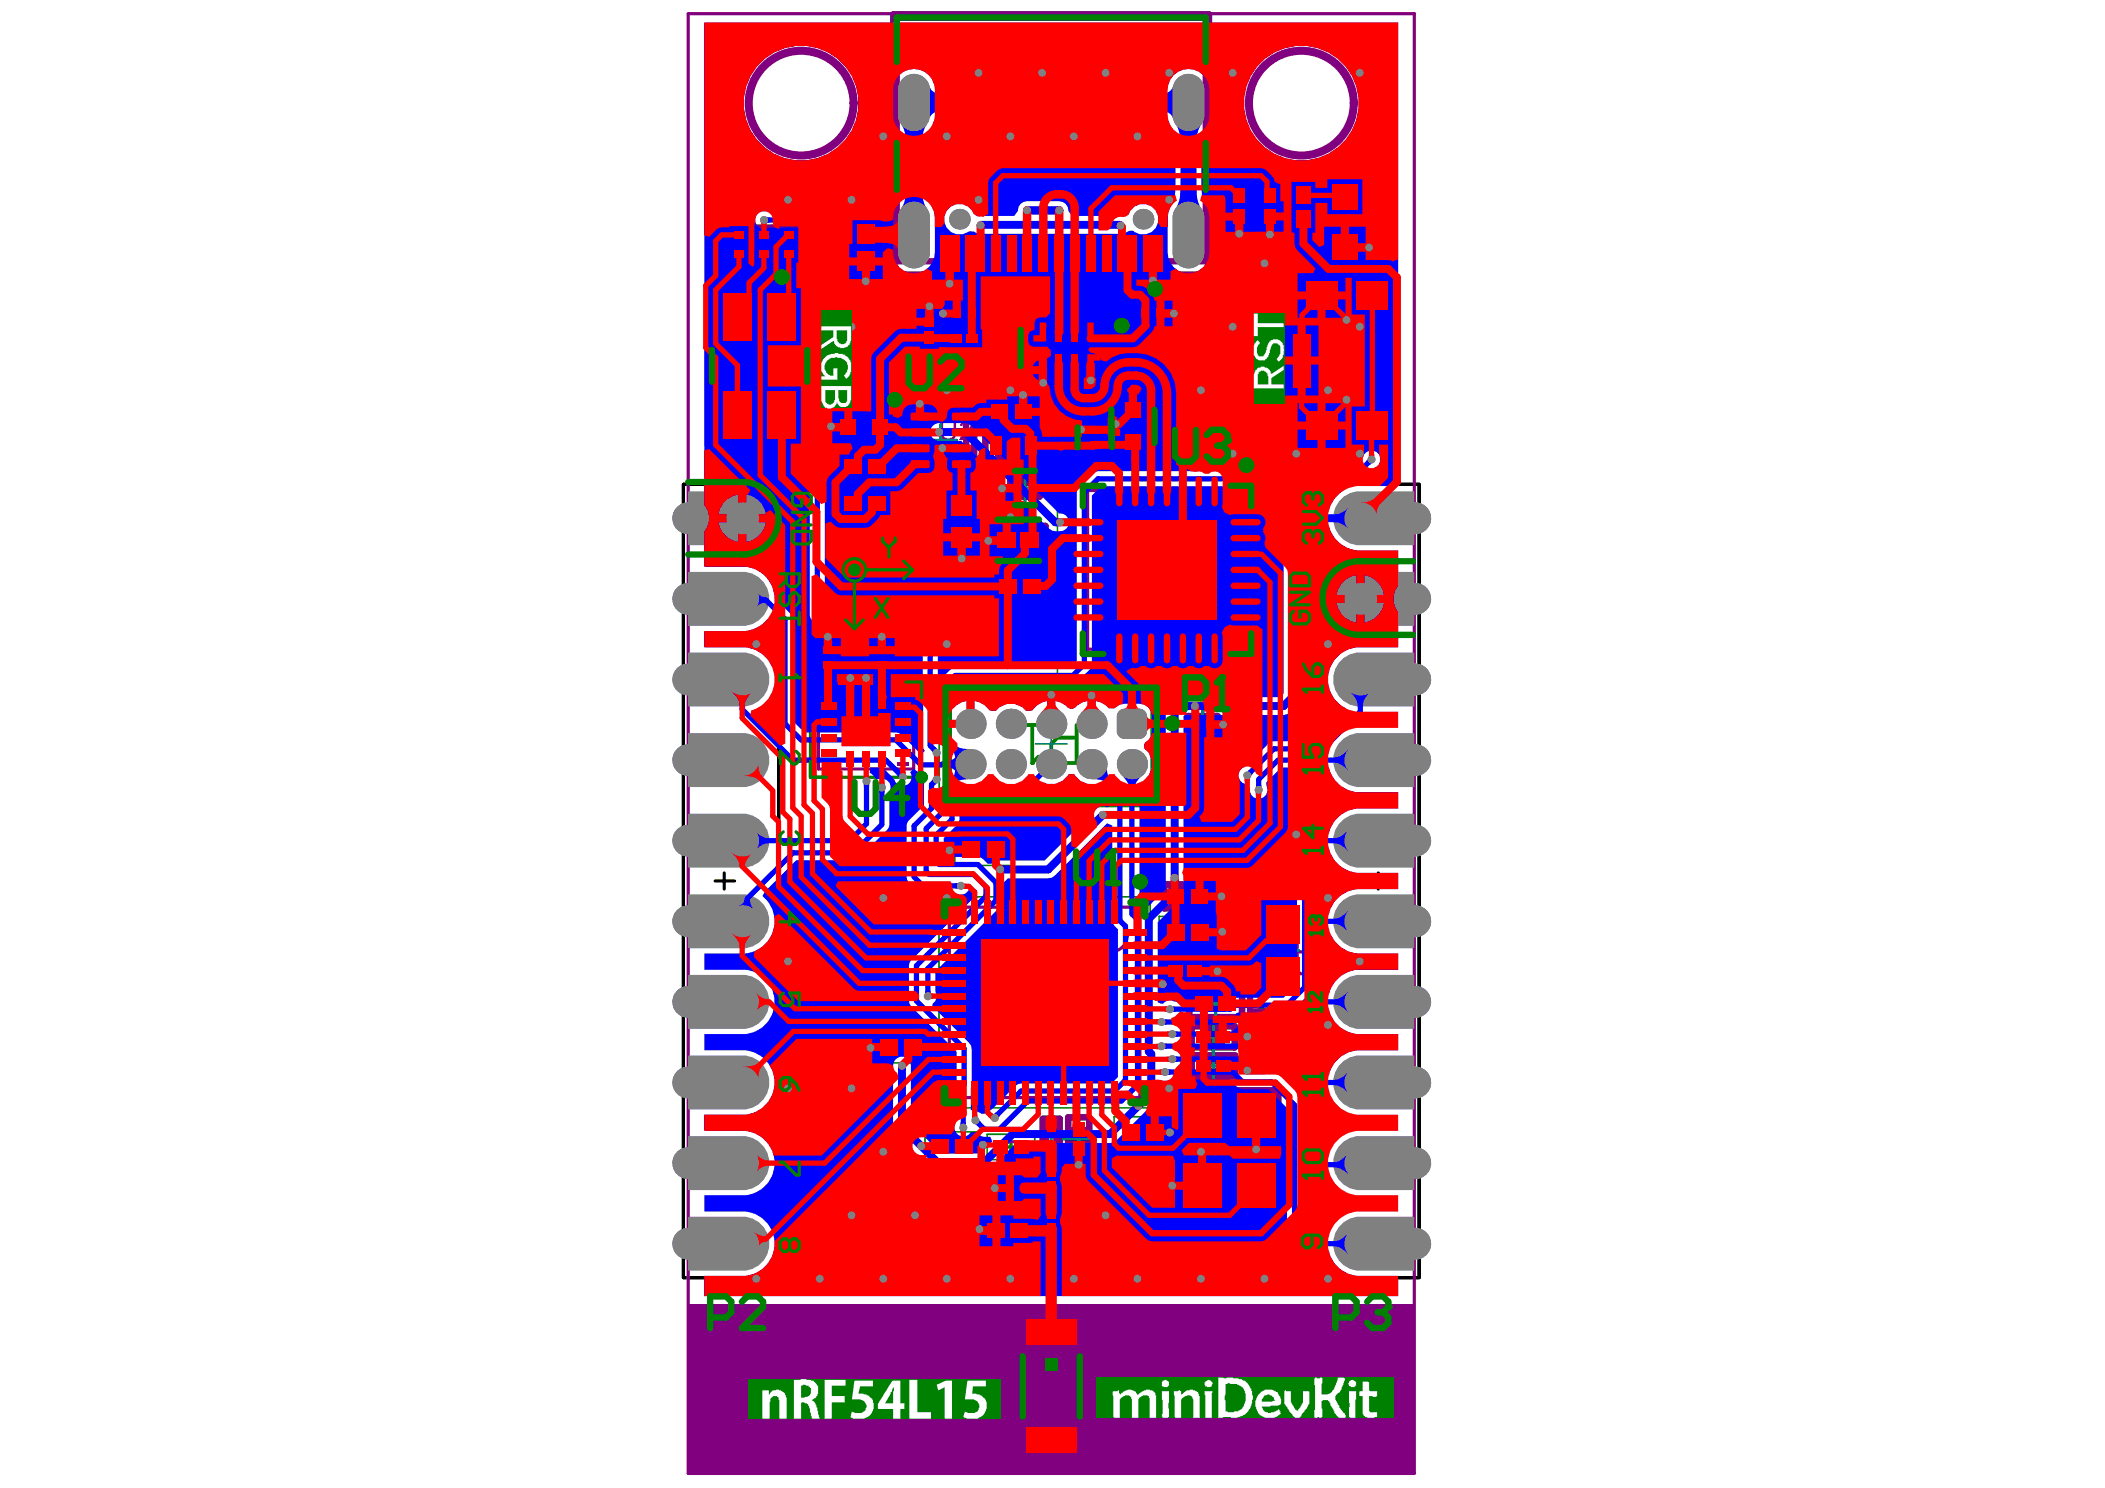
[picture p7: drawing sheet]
<svg xmlns="http://www.w3.org/2000/svg" width="297mm" height="210mm" viewBox="0 0 297 210" stroke-linecap="round" stroke-linejoin="round" font-family="sans-serif">
<path d="M96.4 68.3h13.5v111.9h-13.5zM186.8 68.3h13.4v111.9h-13.4zM100.9 124.3h2.8M102.2 123.1v2.3M193 124.3h2.8M194.5 123.1v2.3" fill="none" stroke="#000" stroke-width=".45"/>
<g fill="none" stroke="#008000" stroke-width=".9">
<path d="M126.1 2h44.5v36.8h-44.5zM103.1 32.1h2.4v4.7h-2.4zM106.6 32.1h2.4v4.7h-2.4zM110.1 32.1h2.4v4.7h-2.4zM118 58.1h7.9v4.3h-7.9zM128 57h9.5v10.3h-9.5zM129.8 44h2.7v5h-2.7zM133.6 46.5h4.8v2.4h-4.8zM134 43h4.1v2.4h-4.1zM139.4 56.4h6.6v3.4h-6.6zM144.4 45.1h12.3v8h-12.3zM153.3 59.6h2.4v4.2h-2.4z"/>
<path d="M157.7 56.2h4.3v7.8h-4.3zM160.6 43h4.2v2.4h-4.2zM139 60.9h8v3.9h-8zM139.9 74.2h7.6v4h-7.6zM142.6 67.7h4.1v2.3h-4.1zM115.7 90.7h2.3v4.1h-2.3zM123.3 90.7h2.3v4.1h-2.3zM167.7 101h4.1v2.4h-4.1zM164.1 135.5h6.1v3h-6.1zM164.3 124.8h6.6v3.3h-6.6zM167.8 139.6h7.5v3.9h-7.5zM177.9 125.4h7.7v17.3h-7.7z"/>
<path d="M147.1 157.8h2.4v4.9h-2.4zM150.7 157.6h3v6.1h-3zM166.5 153.8h13.9v17h-13.9zM168.1 144.8h6.1v2.9h-6.1zM168.2 148.9h6.1v2.9h-6.1zM138.5 171.7h7.4v3.9h-7.4zM141.5 166.4h4.1v2.4h-4.1zM147.1 163.9h2.4v4.7h-2.4zM147.1 169.8h2.4v4.8h-2.4z"/>
</g>
<g fill="none" stroke="#008000" stroke-width=".22">
<path d="M120.2 31h4v8h-4zM173.3 26h3.1v6.2h-3.1zM177.6 25.9h3.2v6.3h-3.2zM181.6 38.8h15.6v24.1h-15.6zM181.9 25.4h4v7.6h-4zM187.1 25.1h5.4v12.5h-5.4zM99.6 40.4h15.2v22.4h-15.2zM105 51.6h4.4M107.2 49.4v4.5M118.2 69h7.7v4h-7.7zM118.3 63.8h7.6v4h-7.6zM133.2 68.9h4.9v9.4h-4.9z"/>
<path d="M149.2 64.9h30.9v30.9h-30.9zM132.5 96.1h31.6v17.7h-31.6zM140.1 80.7h7.6v4h-7.6zM134.7 117.6h8.1v4.5h-8.1zM132.5 126.5h29.8v29.8h-29.8zM163.6 129.3h8v4.4h-8zM123.1 145.5h8.1v4.4h-8.1zM130.5 159.7h7.6v4h-7.6zM157.2 157.5h8.1v4.5h-8.1zM139.3 160h6.7v3.6h-6.7zM143.4 185.3h9.9v20.6h-9.9zM146.1 195.6h4.5"/>
<path d="M148.3 193.3v4.5"/>
</g>
<g fill="none" stroke="#008000" stroke-width=".45">
<path d="M121 35h2.4M122.2 33.8v2.4M174.1 29.1h1.5M174.9 28.4v1.4M178.5 29.1h1.4M179.2 28.3v1.5M183.2 29.2h1.5M183.9 28.5v1.5M121.3 71h1.5M121.3 65.8h1.5M122 70.2v1.6M122.1 65v1.6"/>
<path d="M134.5 73.6h2.4M135.7 72.3v2.5M164.7 78.1v4.5M114.4 96.2h15.7v13.4h-15.7zM143.1 82.7h1.6M143.9 81.9v1.6M162.4 80.4h4.5M138 119.8h1.5M138.8 119.1v1.5M147.4 139.2v4.4M166.9 131.5h1.4M167.6 130.8v1.4"/>
<path d="M126.4 147.7h1.5M127.2 147v1.4M145.2 141.4h4.4M160.5 159.8h1.5M161.2 159v1.5M133.6 161.7h1.5M134.3 160.9v1.6M141.9 161.8h1.5M142.7 161.1v1.4"/>
</g>
<g fill="none" stroke="#800080" stroke-width=".9">
<path d="M126.5 2.5h43.6v34.4h-43.6zM103.5 33.1h1.5v2.8h-1.5zM107 33.1h1.5v2.8h-1.5zM110.6 33.1h1.4v2.8h-1.4zM119.6 59h4.7v2.5h-4.7zM129.2 57.4h7.1v9.4h-7.1zM130.5 45.2h1.3v2.6h-1.3zM134.6 47.1h2.7v1.3h-2.7zM134.7 43.5h2.8v1.5h-2.8zM140.5 57h4.5v2.2h-4.5zM144.8 46.3h11.4v5.6h-11.4zM158.6 57.8h2.5v4.7h-2.5z"/>
<path d="M161.3 43.5h2.8v1.5h-2.8zM140.8 61.8h4.5v2.2h-4.5zM142.4 75.5h2.6v1.4h-2.6zM143.2 68.1h2.9v1.5h-2.9zM153.7 60.3h1.5v2.8h-1.5zM116.1 91.4h1.5v2.8h-1.5zM123.7 91.4h1.5v2.8h-1.5zM168.3 101.5h2.8v1.4h-2.8zM165.3 125.3h4.5v2.3h-4.5zM165.8 136.3h2.7v1.4h-2.7zM179.2 130.5h3.6v7.1h-3.6zM147.6 158.9h1.5v2.8h-1.5z"/>
<path d="M151.5 159.3h1.4v2.7h-1.4zM167.6 154.9h11.7v14.8h-11.7zM169.8 145.6h2.7v1.3h-2.7zM169.9 149.7h2.7v1.3h-2.7zM170.2 140.9h2.7v1.3h-2.7zM140.9 173h2.6v1.3h-2.6zM142.1 166.9h2.9v1.4h-2.9zM147.7 164.9h1.3v2.7h-1.3zM147.7 170.9h1.3v2.7h-1.3z"/>
</g>
<g fill="none" stroke="#800080" stroke-width=".45">
<path d="M121 32.6h2.4v4.7h-2.4zM174.1 27.7h1.5v2.8h-1.5zM178.5 27.7h1.4v2.8h-1.4zM183.2 27.8h1.5v2.9h-1.5zM120.6 70.2h2.9v1.6h-2.9zM120.6 65h2.9v1.6h-2.9zM134.5 71.2h2.4v4.7h-2.4zM153.5 69.2h22.4v22.4h-22.4zM142.4 81.9h3v1.6h-3zM137.4 119.1h2.8v1.5h-2.8zM166.2 130.8h2.8v1.4h-2.8zM125.8 147h2.8v1.4h-2.8z"/>
<path d="M159.8 159h2.9v1.5h-2.9zM132.9 160.9h2.9v1.6h-2.9zM141.2 161.1h2.9v1.4h-2.9zM144.8 188.4h7.1v14.3h-7.1z"/>
</g>
<path d="M147.4 191.5h1.8v1.8h-1.8z" fill-rule="evenodd" fill="#800080"/>
<circle cx="171.8" cy="73.2" r="2.24" fill="none" stroke="#800080" stroke-width=".45"/>
<path d="M188 27.7h3.6v7.2h-3.6zM100.9 44.5h12.6v14.3h-12.6zM109.9 44.5l3.6 3.5M183.8 42.6h12.5v16.5h-12.5zM185.4 42.6v-2h2.7v2M185.4 59.1v2.1h2.7v-2.1M192.1 42.6v-2h2.7v2M192.1 59.1v2.1h2.7v-2.1M134.1 97.3h28.5v15.3h-28.5zM144.8 188.4h7.1v14.3h-7.1z" fill="none" stroke="#008000" stroke-width=".45"/>
<g fill="#008000">
<path d="M147.4 191.5h1.8v1.8h-1.8z" fill-rule="evenodd"/>
<path d="M188 33.6h3.6v1.3h-3.6z" fill-rule="evenodd"/>
</g>
<g fill="none" stroke="#800080" stroke-width=".9">
<path d="M126.1 2h44.5v36.8h-44.5zM103.1 32.1h2.4v4.7h-2.4zM106.6 32.1h2.4v4.7h-2.4zM110.1 32.1h2.4v4.7h-2.4zM118 58.1h7.9v4.3h-7.9zM128 57h9.5v10.3h-9.5zM129.8 44h2.7v5h-2.7zM133.6 46.5h4.8v2.4h-4.8zM134 43h4.1v2.4h-4.1zM139.4 56.4h6.6v3.4h-6.6zM144.4 45.1h12.3v8h-12.3zM153.3 59.6h2.4v4.2h-2.4z"/>
<path d="M157.7 56.2h4.3v7.8h-4.3zM160.6 43h4.2v2.4h-4.2zM139 60.9h8v3.9h-8zM139.9 74.2h7.6v4h-7.6zM142.6 67.7h4.1v2.3h-4.1zM115.7 90.7h2.3v4.1h-2.3zM123.3 90.7h2.3v4.1h-2.3zM167.7 101h4.1v2.4h-4.1zM164.1 135.5h6.1v3h-6.1zM164.3 124.8h6.6v3.3h-6.6zM167.8 139.6h7.5v3.9h-7.5zM176.4 125.4h9.2v17.3h-9.2z"/>
<path d="M147.1 157.8h2.4v4.9h-2.4zM150.7 157.6h3v6.1h-3zM166.5 153.8h13.9v17h-13.9zM168.1 144.8h6.1v2.9h-6.1zM168.2 148.9h6.1v2.9h-6.1zM138.5 171.7h7.4v3.9h-7.4zM141.5 166.4h4.1v2.4h-4.1zM147.1 163.9h2.4v4.7h-2.4zM147.1 169.8h2.4v4.8h-2.4z"/>
</g>
<path d="M115.5 97.3h13.4v11.2h-13.4zM134 128h26.9v26.8h-26.9z" fill="none" stroke="#800080" stroke-width=".45"/>
<path d="M126.7 107.5h1.6v.6h-1.6z" fill-rule="evenodd" fill="#800080"/>
<g fill="#800080">
<path d="M181 134.1h2.9v.4h-2.7v1.4h-.2z"/>
<path d="M181 137.2h2.2l-.5-.8h.5v.3l.3 .4a.4 .4 0 0 1 .4 .5h-2.9z"/>
<path d="M132.7 59.2h.4v1.7a.51 .51 0 0 0 .2 .7v.1h.1a.74 .74 0 0 0 .8 0l.3-.1v-.2h.1v-2.2h.3v1.7a1.09 1.09 0 0 1-.6 1.2 1.2 1.2 0 0 1-1 0h-.2l-.4-.5z"/>
<path d="M135.6 59.6l.3-.3a1.05 1.05 0 0 1 1.2 .2l.1 .2a.71 .71 0 0 1-.1 .9l-.1 .2-.4 .3v.1l-.3 .1-.3 .3-.2 .1h1.5v.4h-1.9l.3-.7 1-.8v-.2h.1l.2-.3v-.2h-.2v-.2h-.1a.54 .54 0 0 0-.5-.1 .54 .54 0 0 0-.4 .4v.1l-.3-.1z"/>
<path d="M151.5 59.8h.1a.59 .59 0 0 1 .6-.5v-.1h.1l.1 .4-.5 .3-.1 .7 .1 .1v.2l.2 .2v.1l.5 .1a.74 .74 0 0 0 .8 0h.2v-.1h.2v-.1l.2-.2v-.3l.1-.1-.2-.7-.5-.2 .1-.4h.2v.1h.1a1.27 1.27 0 0 1 .6 1.5 1.47 1.47 0 0 1-1.5 .9l-.8-.1v-.1l-.5-.3-.2-.7v-.2h.1z"/>
<path d="M151.6 57.3l.4-.2a1.15 1.15 0 0 1 1.2 .5h.2l.4 .7 .2 .1v-1.3h.4v1.8h-.4l-.3-.2-.2-.4-.3-.1-.3-.6h-.1a.65 .65 0 0 0-.9-.1v.3a.32 .32 0 0 0-.1 .3 .32 .32 0 0 0 .2 .2v.1h.2l.1 .2v.3h-.1a1.09 1.09 0 0 1-.7-1.4h.1z"/>
<path d="M157.1 58l.6-.4 .1 .5a.59 .59 0 0 0-.6 .7h-.1v.1h.1v.4h.1l.2 .3 .4 .1v.1h.7l.2-.1a.57 .57 0 0 0 .6-.6l.1-.2a.78 .78 0 0 0-.6-.8l-.2-.1 .1-.4h.2v.2a.79 .79 0 0 1 .7 .8l.1 .1-.1 .8-.2 .3h-.1a1.71 1.71 0 0 1-1.7 .2h-.1a1.33 1.33 0 0 1-.7-1.4v-.3h.1z"/>
<path d="M157 55.8l.2-.1v-.1a.86 .86 0 0 1 1.2 .2l.3 .3 .3 .5 .4 .2v-1.3h.3v1.9h-.1v-.1h-.2v-.1h-.2v-.1l-.3-.1v-.2l-.2-.1-.2-.3a1.06 1.06 0 0 0-1-.6v.1a.59 .59 0 0 0-.3 .8l.4 .3h.2l-.1 .3-.5-.1v-.1l-.2-.1v-.3h-.1v-.6z"/>
<path d="M157 53.7l.2-.1v-.2h.3v-.1h.3v.1h.2l.2 .4a.59 .59 0 0 1 .7-.6l.5 .1 .1 .3 .2 .1v.3h.1l-.1 .7h-.1l-.2 .3h-.4v.1l-.1-.4a.52 .52 0 0 0 .6-.5 .52 .52 0 0 0-.5-.5v-.1l-.4 .1v.1l-.2 .1v.4h-.3v-.2h-.1v-.2h-.1v-.1h-.2v-.1l-.2 .1a.48 .48 0 0 0-.2 .8h.2v.1h.2l-.1 .3-.4-.1-.2-.3a.74 .74 0 0 1 0-.8z"/>
<path d="M146.7 20.8l.3-.1a.51 .51 0 0 1 .7-.2 .59 .59 0 0 1 .5 .6l.1 .2-.4 .1v-.4a.43 .43 0 0 0-.4-.2 .43 .43 0 0 0-.4 .2v2.4h-.4z"/>
<path d="M144.9 20.5h.4v2.2l.4-.3h.3v-.1v.4l-.6 .3-.2 .4h-.3z"/>
<path d="M143 60h.3v2.5h1.4v.4h-1.7z"/>
<path d="M145.4 60h1.5v.4h-1.2l-.2 .8h.1v-.1h.2a.4 .4 0 0 1 .6 0 .59 .59 0 0 1 .5 .5h.1v.6h-.1l-.2 .4-.3 .3h-.3a.51 .51 0 0 1-.7-.3l-.2-.1-.2-.4h.4l.2 .4a.57 .57 0 0 0 .7 0l.2-.1v-.3h.1v-.2h-.1v-.4h-.1v-.1a.56 .56 0 0 0-.9 .2l-.3-.1z"/>
<path d="M170.5 159.8l1.6 1.1h1.3v.3h-1.3l-1.6 1.2v-.5l.8-.6 .6-.2-1.4-.9z"/>
<path d="M170.5 158.3h2.9v.3h-2.3l.2 .1v.3h.2l.1 .2v.1h-.4l-.2-.5-.5-.3z"/>
<path d="M152.1 55.5l1.3 .9v-.9zM151.5 55.1h1.9v-.3h.3v.3h.7v.4h-.7v1.2h-.3l-1.9-1.2z"/>
</g>
<circle cx="156.8" cy="132" r="2.24" fill="none" stroke="#800080" stroke-width=".45"/>
<path d="M105 48.6h4.4v2.3l-.7 .7h-3l-.7-.7zM105 53.1v1.5M105 53.9h4.4" fill="none" stroke="#008000" stroke-width=".45"/>
<circle cx="109.4" cy="53.9" r=".22" fill="#008000"/>
<path d="M108.7 53.1l.7 .8" fill="none" stroke="#008000" stroke-width=".45"/>
<path d="M144.8 102.3h1.8M145.7 102.3v5.3M151.9 102.3v5.3h-2.7l-.9-.9v-1.8l.9-.8h2.7" fill="none" stroke="#008000" stroke-width=".54"/>
<circle cx="145.7" cy="107.6" r=".27" fill="#008000"/>
<path d="M146.6 106.7l-.9 .9" fill="none" stroke="#008000" stroke-width=".54"/>
<path d="M146.1 190.3h3l1.5 1.5-1.5 1.5h-3M146.1 197.8v-3h4.5v3M146.1 199.3v1.5M148.3 190.3v3M148.3 194.8v1.5M146.1 200h4.5" fill="none" stroke="#008000" stroke-width=".45"/>
<circle cx="150.6" cy="200" r=".22" fill="#008000"/>
<path d="M149.8 199.3l.8 .7" fill="none" stroke="#008000" stroke-width=".45"/>
<path d="M188.7 32.1l.3-.4h1.5l.4 .4v1.1h-2.2zM190.9 29.5v1.5l-1.5-1.5h-.4l-.3 .3v.8l.3 .4" fill="none" stroke="#008000" stroke-width=".22"/>
<path d="M187.4 48.2h5.4l-1.8 1.8 1.8 1.7h-5.4M187.4 45.5h5.4M188.3 53.5l-.9 .9v1.8l.9 .9h.9l.9-.9v-1.8l.9-.9h.9l.9 .9v1.8l-.9 .9M192.8 44.6v1.8" fill="none" stroke="#008000" stroke-width=".54"/>
<circle cx="187.4" cy="45.5" r=".27" fill="#008000"/>
<path d="M187.4 45.5l.9 .9" fill="none" stroke="#008000" stroke-width=".54"/>
<g fill="none" stroke="#008080" stroke-width=".45">
<path d="M146.1 19.7h4.5M148.3 17.4v4.5M102 34.5h11.5M104.3 32.2v4.5M107.8 32.2v4.5M111.3 32.2v4.5M121.9 58v4.5M128.9 46.5h4.5M131.1 44.3v4.4M132.8 59.9v4.5M133.7 47.7h4.5M133.8 44.2h4.5"/>
<path d="M136 45.5v4.5M136.1 42v4.5M140.5 58.1h4.5M142.7 55.9v4.4M149.3 49.1h2.4M150.5 47.9v2.4M154.5 59.4v4.5M159.9 57.9v4.5M160.5 44.2h4.4M162.7 42v4.5M119.7 60.3h4.5M130.5 62.1h4.5"/>
<path d="M140.8 62.9h4.5M141.5 76.2h4.4M142.4 68.8h4.5M143 60.6v4.5M143.7 74v4.5M144.6 66.6v4.5M152.2 61.7h4.5M157.6 60.1h4.5M114.6 92.8h4.5M116.8 90.5v4.5M122.2 92.8h4.5M124.4 90.5v4.5"/>
<path d="M169.7 100v4.4M121.1 102.9h2.2M122.2 101.8v2.2M167.5 102.2h4.5M164.9 137h4.5M165.3 126.5h4.5M167.2 134.8v4.4M167.6 124.2v4.5M171.5 139.3v4.5M178.8 134.1h4.5M181 131.8v4.5M148.3 158v4.5"/>
<path d="M152.2 158.4v4.5M168.9 146.3h4.5M169 150.4h4.5M169.3 141.5h4.5M171.2 144v4.5M171.2 148.1v4.5M140 173.6h4.4M141.3 167.6h4.5M142.2 171.4v4.5M143.6 165.4v4.4M146.1 172.2h4.5M146.1 166.3h4.5"/>
<path d="M146.1 160.3h4.5M148.3 164v4.5M148.3 170v4.5M150 160.7h4.5M171.4 162.3h4.1M173.4 160.3v4.1"/>
</g>
<path d="M187.5 31.3h4.5M189.8 29.1v4.5M187.8 50.9h4.5M190.1 48.6v4.5M146.1 104.9h4.5M148.3 102.7v4.5" fill="none" stroke="#008080" stroke-width=".22"/>
<path d="M97.1 1.9h102.5v205.9h-102.5z" fill="none" stroke="#800080" stroke-width=".45"/>
<g fill="none" stroke="#800080" stroke-width="1.1">
<circle cx="113.1" cy="14.6" r="7.4"/>
<circle cx="183.6" cy="14.6" r="7.4"/>
</g>
<path d="M97.1 184h102.5v23.8h-102.5z" fill-rule="evenodd" fill="#800080"/>
<g fill="#808080">
<path d="M97.1 171.6h7.6a3.8 3.8 0 0 1 3.9 3.8 3.8 3.8 0 0 1-3.9 3.8h-7.6z"/>
<path d="M97.1 160.3h7.6a3.8 3.8 0 0 1 3.9 3.8 3.8 3.8 0 0 1-3.9 3.8h-7.6z"/>
<path d="M97.1 148.9h7.6a3.8 3.8 0 0 1 3.9 3.8 3.8 3.8 0 0 1-3.9 3.8h-7.6z"/>
<path d="M97.1 137.5h7.6a3.8 3.8 0 0 1 3.9 3.8 3.8 3.8 0 0 1-3.9 3.8h-7.6z"/>
<path d="M97.1 114.8h7.6a3.8 3.8 0 0 1 3.9 3.8 3.8 3.8 0 0 1-3.9 3.8h-7.6z"/>
<path d="M97.1 126.2h7.6a3.8 3.8 0 0 1 3.9 3.8 3.8 3.8 0 0 1-3.9 3.8h-7.6z"/>
<path d="M188.9 173.1a3.7 3.7 0 0 1 3.1-1.5h7.6v7.6h-7.6a3.8 3.8 0 0 1-3.5-2.1 3.8 3.8 0 0 1 .4-4z"/>
<path d="M188.9 161.7a3.7 3.7 0 0 1 3.1-1.4h7.6v7.6h-7.6a3.8 3.8 0 0 1-3.5-2.1 3.8 3.8 0 0 1 .4-4.1z"/>
<path d="M188.9 150.4a3.7 3.7 0 0 1 3.1-1.5h7.6v7.6h-7.6a3.8 3.8 0 0 1-3.5-2.1 3.8 3.8 0 0 1 .4-4z"/>
<path d="M188.9 139a3.7 3.7 0 0 1 3.1-1.5h7.6v7.6h-7.6a3.8 3.8 0 0 1-3.5-2.1 3.8 3.8 0 0 1 .4-4z"/>
<path d="M188.9 127.6a3.7 3.7 0 0 1 3.1-1.4h7.6v7.6h-7.6a3.8 3.8 0 0 1-3.5-2.1 3.8 3.8 0 0 1 .4-4.1z"/>
<path d="M188.9 116.3a3.7 3.7 0 0 1 3.1-1.5h7.6v7.6h-7.6a3.8 3.8 0 0 1-3.5-2.1 3.8 3.8 0 0 1 .4-4z"/>
<path d="M97.1 80.7h7.6a3.8 3.8 0 0 1 3.9 3.8 3.8 3.8 0 0 1-3.9 3.8h-7.6z"/>
<path d="M97.1 103.4h7.6a3.8 3.8 0 0 1 3.9 3.8 3.8 3.8 0 0 1-3.9 3.8h-7.6z"/>
<path d="M97.1 92h7.6a3.8 3.8 0 0 1 3.9 3.8 3.8 3.8 0 0 1-3.9 3.9h-7.6z"/>
<path d="M97.1 69.3h7.6a3.8 3.8 0 0 1 3.9 3.8 3.8 3.8 0 0 1-3.9 3.8h-7.6z"/>
<path d="M188.9 93.5a3.7 3.7 0 0 1 3.1-1.5h7.6v7.7h-7.6a3.8 3.8 0 0 1-3.5-2.2 3.8 3.8 0 0 1 .4-4z"/>
<path d="M188.9 82.1a3.7 3.7 0 0 1 3.1-1.4h7.6v7.6h-7.6a3.8 3.8 0 0 1-3.5-2.1 3.8 3.8 0 0 1 .4-4.1z"/>
<path d="M188.9 104.9a3.7 3.7 0 0 1 3.1-1.5h7.6v7.6h-7.6a3.8 3.8 0 0 1-3.5-2.1 3.8 3.8 0 0 1 .4-4z"/>
<path d="M188.9 70.8a3.7 3.7 0 0 1 3.1-1.5h7.6v7.6h-7.6a3.8 3.8 0 0 1-3.5-2.1 3.8 3.8 0 0 1 .4-4z"/>
</g>
<g fill="#00f">
<path d="M186.6 132.2l.5-.4 .8 .2a4.6 4.6 0 0 0 3.5 2.5h5.9v2.3h-5.9a4.3 4.3 0 0 0-3 1.7l-.6 1-.2 .5-.3 .1-.7-.7z"/>
<path d="M154.1 69.9l1.3-1.3h33.8l.2 .7-1.1 1.1-.5 .9-.2 .6h-2h-.5l-.4 .3-3.2 3.2-.3 .4-.1 .5v21.5l-.5 .5h-13.9a2.88 2.88 0 0 0-2.2 2.2v24.9l-2.9 2.9h-.2l-.6-.3v-16.7l.2-.6 .7-.9a2.81 2.81 0 0 0-.2-4.2 .96 .96 0 0 1 .5-1.2l.4-.6 .2-.6v-2.2a1.77 1.77 0 0 0-1.8-1.7h-2.1l-.7 .1a1.46 1.46 0 0 1-1.6 .5l-.4-.4-.7-.4-.7-.2v3.2h-1.1v-3.2l-.7 .2-.8 .4a.93 .93 0 0 1-.8 .5 .93 .93 0 0 1-.9-.5l-.7-.4-.7-.2v3.2h-1.1v-3.2a3.5 3.5 0 0 0-2.2 1.3l-.8 .1a2.72 2.72 0 0 0-4.3 0l-.9-.1a3.1 3.1 0 0 0-2.1-1.3v3.2h-1.1v-3.2l-.7 .2-.7 .4-.5 .4-.7-.3v-1.8l1.4-1.5h16.2h.4l.4-.3 1.8-1.9 .1-.4z"/>
<path d="M176.2 145.7h6.6l.4-.1 .4-.2 3-3h.9l.3 .7a4.3 4.3 0 0 0 2.3 2.4l1.4 .4h5.8v2.3h-5.9a4.3 4.3 0 0 0-3 1.6l-.6 1.1-.3 .7h-1.6l-4.6-4.5-.3-.3h-.4h-4.3l-.4-.8z"/>
<path d="M176.2 150.5h2.5l.3 .3-.4 .7h-2.5l-.3-.3z"/>
<path d="M135.4 113.5l.4-.4h8.3l.4-.1 .4-.2 2.4-2.4a2.68 2.68 0 0 0 3.5-1.2h.8a2.73 2.73 0 0 0 2.4 1.4l1.2 .1 .6 .3 1.2 1.2v1.3l-.8 .4-.3-.2h-.5l-.7 .4-7.3 7.3-6.6 .1a2.1 2.1 0 0 1-1.4 .3 2.37 2.37 0 0 0-1.4-.9h-4.8v-2.7l1.9-1.9 .2-.3z"/>
<path d="M99.4 89h5.9a4.3 4.3 0 0 0 3-1.7l.7-.2 .7 .7v6.1l-.3 .1h-.5a4.7 4.7 0 0 0-3.6-2.7h-5.9z"/>
<path d="M122.8 108.3h1.8l1.6 1.7a1.26 1.26 0 0 0 1.7 .7 1.26 1.26 0 0 0 .5-1.8l.6-.5a1.42 1.42 0 0 0 1.5 .6l.3 .3 .1 .4-.4 .6-.1 .4v2.9l-2.2 2.1-.2 .4-.1 .4v7.2l.1 .4 .2 .4 1.6 1.4 .4 .1 4.8 .1a1.24 1.24 0 0 0 1.8-.8l.4-.2 .7 .6v.5l-9.3 9.3-.3 .3v.4v5v.4l.3 .3 6.4 6.5-.2 10a1.28 1.28 0 0 0 .4 1.7 1.28 1.28 0 0 0 1.8-.3l.8-.1a1.74 1.74 0 0 0 1.9 .7l.3 .7-1.6 1.6h-5.6l-4.3-4.3v-8.1a1.26 1.26 0 0 0-1.2-1.2 1.26 1.26 0 0 0-1.3 1.2v8.7l.1 .4 .3 .4 5 5 .4 .3 .5 .1h6.6l.5-.1 .4-.3 3.6-3.6h13.3l.4-.1 .4-.2 5.8-5.8 .3-.4 .1-.5v-1.5l.5-.2h.4l.6-.2h8.3l1.4 1.3 .4 .1h3.7l2.6 2.6v17.6l.1 .4 .2 .4 1.9 1.7 .4 .1h3.3l.3 .7a4.3 4.3 0 0 0 2.3 2.4l1.4 .4h5.8v2.8h-97.9v-2.8l5.9-.1a4.3 4.3 0 0 0 3-1.6v-.1a4.3 4.3 0 0 0 1-3.3l-.1-.1a4.3 4.3 0 0 0-1.6-2.9l-1.2-.7-1.2-.3h-5.8v-2.3h5.9a4.3 4.3 0 0 0 3-1.7v-.1a4.3 4.3 0 0 0 1-3.2l-.1-.1a4.3 4.3 0 0 0-1.6-3l-1.2-.7-1.2-.3h-5.8v-2.3h5.9a4.3 4.3 0 0 0 3-1.6v-.1a4.3 4.3 0 0 0 1-3.3l-.1-.1a4.3 4.3 0 0 0-1.6-3l-1.2-.7-1.2-.2h-5.8v-2.3l5.9-.1a4.3 4.3 0 0 0 3-1.6v-.1a4.3 4.3 0 0 0 1-3.3l-.1-.1a4.3 4.3 0 0 0-1.6-2.9l-1.2-.7-1.2-.3h-5.8v-2.3h5.9a4.3 4.3 0 0 0 3-1.7v-.1a4.3 4.3 0 0 0 1-3.2l-.1-.1a4.3 4.3 0 0 0-1.6-3l.3-.6 4.5-4.4h8.1l.4-.1 .3-.3 4-3.9 .2-.4 .1-.4v-4.6a1.25 1.25 0 0 0-.1-1.4 1.25 1.25 0 0 0-1.2-.4h-.6l-.6-.8-.3-.1z"/>
<path d="M141.6 124.5l.6-.6h5.7l.5-.1 .4-.3 7.4-7.4 .8 .3v13.4v.5l.8 .8v20.8l-1 .9h-12.7l-.4 .1-4.4 4.1-.8 .1-.6-.3h-.5l-.4-.3v-3l.1-.5v-5.1l-.1-.4-.2-.3-5.2-5.3v-.3a1.55 1.55 0 0 0 .4-1.9v-2.6l9.3-9.3 .2-.4z"/>
<path d="M165.8 149h.4v.8h-.4z"/>
<path d="M108.2 30.6l.4 .1v.7h-.4z"/>
<path d="M193 64.8l.5 .6-.2 .2-.6-.5z"/>
<path d="M135.6 158.3h.7v.4h-.8z"/>
<path d="M177.2 110.7h.8v.3h-.8z"/>
<path d="M164.8 150.8l.4 .1v.7h-.4z"/>
<path d="M164.3 147.2h.4v.8h-.4z"/>
<path d="M164.3 143.8h.4v.7l-.4 .1z"/>
<path d="M165.8 145.5h.4v.7l-.4 .1z"/>
<path d="M165.5 142h.3v.7l-.3 .1z"/>
<path d="M134.8 124.6h.4v.7h-.4z"/>
<path d="M130.6 139.8h.7v.3h-.8z"/>
<path d="M140.5 156.9l.7 .4-.3 .3-.6-.5z"/>
<path d="M176 108.8l.3-.2 .5 .5-.2 .3z"/>
<path d="M124 111.5h.8v.3h-.7z"/>
<path d="M121.9 110.6h.8l-.1 .3h-.7z"/>
<path d="M126.6 109.3l.5-.5 .3 .2-.6 .6z"/>
<path d="M131.6 110l.6 .5-.3 .2-.5-.5z"/>
<path d="M131.4 105.8l.6-.4 .2 .2-.6 .5z"/>
<path d="M137.7 158.6l.5-.6 .2 .3-.5 .5z"/>
<path d="M133.6 107.4a2.76 2.76 0 0 0 1.8-1.1v3a2.98 2.98 0 0 0-1.8-1.1z"/>
<path d="M134.8 107.8l2.1 2.1a3 3 0 0 0-2.1 .5l-.5-.5a2.76 2.76 0 0 0 .5-2.1z"/>
<path d="M134.3 105.7l.5-.6a2.77 2.77 0 0 0 2.1 .6l-2.1 2.1a2.99 2.99 0 0 0-.5-2.1z"/>
<path d="M154.1 109.9l2.1-2.1a2.99 2.99 0 0 0 .5 2.1l-.5 .5a2.77 2.77 0 0 0-2.1-.5z"/>
<path d="M158.2 109.3h3a2.98 2.98 0 0 0-1.1 1.9h-.7a2.76 2.76 0 0 0-1.2-1.9z"/>
<path d="M165.8 17.5h3.8a4.4 4.4 0 0 0-.8 2.9h-2.2a4.6 4.6 0 0 0-.8-2.9z"/>
<path d="M163.2 13.3a2.31 2.31 0 0 0 2.2-.9l.1-.2v4.5a1.81 1.81 0 0 0-1.9-1.1h-.4z"/>
<path d="M127.1 17.5h3.7a4.3 4.3 0 0 0-.7 2.9h-2.2a4.6 4.6 0 0 0-.8-2.9z"/>
<path d="M131.2 12.2a1.81 1.81 0 0 0 1.9 1.1h.4v2.3a2.31 2.31 0 0 0-2.2 .9l-.1 .2z"/>
<path d="M166.6 26.5h2.2a4.6 4.6 0 0 0 .8 3h-3.8a4.3 4.3 0 0 0 .8-3z"/>
<path d="M127.9 26.5h2.2a4.6 4.6 0 0 0 .7 3h-3.7a4.3 4.3 0 0 0 .8-3z"/>
<path d="M106.6 83.3a1.69 1.69 0 0 0 1.5 1v.7a2.11 2.11 0 0 0-1.6 .9z"/>
<path d="M103.2 97.4h3.1a3.2 3.2 0 0 0-1.2 2h-.7a2.95 2.95 0 0 0-1.2-2z"/>
<path d="M106.3 117a3.2 3.2 0 0 0 2 1.2v.8a2.96 2.96 0 0 0-2 1.2z"/>
<path d="M105.1 126.8h.7a3.1 3.1 0 0 0 .7 1.8l-2.4-.8a1.09 1.09 0 0 0 1-1z"/>
<path d="M188.4 175.1a2.96 2.96 0 0 0 2-1.2v3.1a3.2 3.2 0 0 0-2-1.2z"/>
<path d="M188.4 163.9a2.66 2.66 0 0 0 1.8-1.2l.3 3.1-1.2-.8-.8-.3z"/>
<path d="M188.4 72.5a2.79 2.79 0 0 0 2-1v3.2a2.79 2.79 0 0 0-2-1z"/>
<path d="M190.4 97.4h3.1a3.2 3.2 0 0 0-1.2 2h-.7a2.94 2.94 0 0 0-1.2-2z"/>
<path d="M188.4 152.3a2.96 2.96 0 0 0 2-1.2v3.2a3.2 3.2 0 0 0-2-1.2z"/>
<path d="M188.4 141a2.94 2.94 0 0 0 2-1.2v3.1a3.2 3.2 0 0 0-2-1.2z"/>
<path d="M188.4 106.9a2.96 2.96 0 0 0 2-1.2v3.1a3.2 3.2 0 0 0-2-1.2z"/>
<path d="M188.4 129.6a2.96 2.96 0 0 0 2-1.2v3.1a3.2 3.2 0 0 0-2-1.2z"/>
<path d="M188.4 118.2a2.96 2.96 0 0 0 2-1.2v3.2a3.2 3.2 0 0 0-2-1.2z"/>
<path d="M185.2 121.4l1.6-1.7 .8 .1 .2 .5a4.3 4.3 0 0 0 2.3 2.5l1.4 .3h5.8v2.3l-5.9 .1a4.3 4.3 0 0 0-3 1.6l-.6 1-.3 .8a1.74 1.74 0 0 0-1.7 1l-.6-.3z"/>
<path d="M183.6 76.8l2.5-2.4h1.5l.2 .4a4.3 4.3 0 0 0 2.3 2.5l1.4 .4h5.8v4.9a2.9 2.9 0 0 0 0 3.7v5h-5.9a4.3 4.3 0 0 0-3 1.7l-.1 .1a4.3 4.3 0 0 0-.9 3.3 4.3 4.3 0 0 0 1.7 3l.8 .5 .2 .9-3.8 3.8h-6.5h-.4l-.4 .3-3.3 3.3a1.25 1.25 0 0 0-.9 1.3 1.25 1.25 0 0 0 1 1.1l.6 .6a1.26 1.26 0 0 0 1.3 1.5 1.26 1.26 0 0 0 1-1.8v-.5l2.1-2.1h6.7l.3 .7a4.3 4.3 0 0 0 2.3 2.4l1.4 .4h5.8v2.2l-5.9 .1a4.3 4.3 0 0 0-3 1.6l-.6 1.1-.3 .7h-1l-.4 .1-.4 .2-2.4 2.4-.2 .4-.1 .4v17.8l-1.9 1.9h-6.9l-.4 .1-.6 .5h-7.5a1.24 1.24 0 0 0-1.6 .3l-.7-.2v-11.3l3.3-3.3 .2-.4 .1-.5v-24.9l.2-.1h13.9l.5-.1 .4-.3 1.3-1.3 .2-.4 .1-.4zM192.5 81.1v2.8h2.8a3.3 3.3 0 0 0-2.8-2.8zM189.3 82.4l-.5 .8-.2 .7h2.8v-2.8l-.8 .2-.7 .5zM188.6 85a3.3 3.3 0 0 0 2.8 2.8v-2.8zM192.5 85v2.8a3.3 3.3 0 0 0 2.8-2.8z"/>
<path d="M99.4 3.2h97.9v65.4h-5l-.3-.8 1.9-1.8a1.25 1.25 0 0 0 .6-2 1.25 1.25 0 0 0-2.1 .4l-2 2.1h-35.5l-.4 .1-.3 .2-1.9 1.9-.3 .4-.1 .4v23.7l-.9 1h-16.2l-.4 .1-.4 .2-1 1.1-.7-.3v-5.1l-.1-.4-.2-.4-2.3-2.3-.3-.2-.4-.1h-12.1l-.5-.5v-53.6l-.1-.4-.2-.3-2.1-1.9-.4-.1-5.2-.1a1.25 1.25 0 0 0-1.8 1.1 1.25 1.25 0 0 0 1.8 1.1h4.8l1.1 1.1v53.6a3.1 3.1 0 0 0 2.2 2.2h12l1.7 1.6v14.6l.1 .4 .2 .3-.5 .5-2.8-2.8-.4-.2-.4-.1h-12.9l-1.7-1.6v-14.4v-.4l-.3-.3-2.2-2.3-.1-.4a4.3 4.3 0 0 0-1.6-3l-1.2-.7-1.2-.3h-5.8v-4.9a2.9 2.9 0 0 0 0-3.7zM126.9 10.6l-.5 .6-.3 .7-.1 .8v3.5a6.3 6.3 0 0 0 .9 2.4l.3 1.9v6a4.8 4.8 0 0 1-.5 2.4l-.6 1-.1 .8v4.9a2.94 2.94 0 0 0 3 3 2.94 2.94 0 0 0 2.9-3v-4.9a6.3 6.3 0 0 0-.8-2.4l-.3-1.8v-6a4.8 4.8 0 0 1 .5-2.4l.5-1.1a.97 .97 0 0 1 1-.7h30.4a1.77 1.77 0 0 1 1.6 .5l.5 1.1a3.7 3.7 0 0 1 .6 2.5v6.1a4.8 4.8 0 0 1-.5 2.4l-.5 1-.1 .8v4.9a2.94 2.94 0 0 0 2.9 3 2.94 2.94 0 0 0 2.9-3v-4.9a6.3 6.3 0 0 0-.8-2.4l-.3-1.8v-6a4.8 4.8 0 0 1 .5-2.4l.5-1.1 .1-.8v-3.5a2.96 2.96 0 0 0-2.6-3 2.96 2.96 0 0 0-3.2 2.4 1.77 1.77 0 0 1-1.6 .5h-29.7a1.77 1.77 0 0 1-1.6-.5 3 3 0 0 0-5-1.5zM175.5 14.6a8.1 8.1 0 0 0 16.2 0 8.1 8.1 0 0 0-16.2 0zM104.9 14.6a8.1 8.1 0 0 0 16.2 0 8.1 8.1 0 0 0-16.2 0zM133.6 29.7a2.17 2.17 0 0 0 .3 2.8 2.17 2.17 0 0 0 2.7 .2l.3-.1 .6 .1 .4 .2 .5 .1h19.2l.5 .1 .5-.1 .4-.3a1.01 1.01 0 0 1 .9-.1 2.15 2.15 0 0 0 3.2-.5 2.15 2.15 0 0 0-.8-3.1 2.15 2.15 0 0 0-3 1.2l-.9 .3h-.4h-6.7l-.6-.8a1.28 1.28 0 0 0-1.2-1.3h-4.6a1.28 1.28 0 0 0-1.3 1.3l-.5 .8h-5.2l-.6-.4a2.13 2.13 0 0 0-3.7-.4zM105.3 69.8v2.7h2.8a3.3 3.3 0 0 0-2.8-2.7zM102 71l-.4 .8-.2 .7h2.8v-2.7l-.8 .2-.7 .4zM131.6 60.1a1.26 1.26 0 0 0-.2 1.3 1.26 1.26 0 0 0 1.1 .8h3.1l12.4 12.4a2.28 2.28 0 0 0 2.2 .2 1.25 1.25 0 0 0 .6-1.5 1.25 1.25 0 0 0-1.4-.9l-12.3-12.3-.5-.3-.4-.1h-3.7l-.5 .1zM105.3 73.7v2.8a3.3 3.3 0 0 0 2.8-2.8zM101.4 73.7a3.3 3.3 0 0 0 2.8 2.8v-2.8z"/>
</g>
<path d="M144.9 29.7h4.6" fill="none" stroke="#00f" stroke-width="1.2"/>
<path d="M138.4 31.8l19.6-.1 .1 .1M132.5 60.9h3.7l12.7 12.8h.7M192 73.1h-6.4l-3.2 3.2v22.1l-1.3 1.2h-14.4l-.9 .9v25.4l-3.7 3.7v18.7l.4 .4v5.5l-5.8 5.8h-13.8l-4 4h-6.6l-5-5v-8.7M155.6 115l-7.7 7.6h-6.8" fill="none" stroke="#00f" stroke-width="1.1"/>
<g fill="none" stroke="#00f" stroke-width=".74">
<path d="M107.8 31h5.8l1.7 1.7v54.1l1.2 1.1h12.5l2.3 2.3v15l.9 1M193.5 64.8l-2.7 2.7h-35.9l-1.9 2v24.2l-1.6 1.6h-16.6l-2.1 2v6.3l4.3 4.2M104.7 95.8v4.2l7.2 7.2h13.1l2.4 2.4M104.7 84.5l.2 .1h3.2l2.7 2.7v14.8l2.3 2.3h13.3l3.5 3.5 7.1-.1M192 95.8v4.6l-5.3 5.2h-6.9l-3.8 3.8M122.3 110.2v6l-2.4 2.4h-15.2M124.4 111.1v5.2l-3.9 4h-8.6l-6.5 6.5v2.4l-.7 .8M132.2 109.9l-.8 .8v3.3l-2.4 2.5v7.2l1.2 1.3h5.4M137 107.8l-4.1 4.1v2.8l-2.2 2.2v6l.4 .5h6.3l1.7 1.7v1.3l-9.8 9.8v5l6.7 6.7-.1 11.2M148.3 107.8l-4.2 4.2h-8.8l-1 1v2.6l-2.2 2.2v3.7l.4 .4h5.5l2.5 2.6v2.5l-9.6 9.6v3.9M154 107.8l4 4v18l.8 .8v21.8l-1.5 1.5h-13.2l-3.7 3.7v.1M159.7 107.8v21.1l.8 .8v23.3l-2.3 2.3h-13.2l-4 4h-2.1l-1.3-1.3"/>
<path d="M192 107.2h-11.6l-2.8 2.8v1.4M192 118.6h-5.5l-2.4 2.4v18.3l-2.5 2.5h-7.4l-.6 .6h-8.5M192 130h-4.7l-1.7 1.7v8.2l-3.4 3.3h-7.4l-1 1h-9.9M135.9 159.1h.1M160.5 149.2h.1M163.9 147.6h11.2l.2 .2h5.3l4.9 4.9h6.5M164.4 151.2h9.6l1.3 1.4h4.1l3.3 3.3v18l1.5 1.5h7.8M165.4 149.4h14l4.7 4.7v8.4l1.8 1.8h5.8l.3-.2M192 141.3h-5.9l-3.3 3.3h-7.5l-1.2 1.3h-8.7"/>
</g>
<path d="M129 33.2v-18.7h38.7v18.7" fill="none" stroke="#00f" stroke-width="2.2"/>
<g fill="#808080">
<path d="M126.7 35.6h2.3v2.3a2.24 2.24 0 0 1-2.3-2.3z"/>
<path d="M129 35.6h2.2a2.24 2.24 0 0 1-2.2 2.3z"/>
<path d="M129 28.5a2.24 2.24 0 0 1 2.2 2.2h-2.2z"/>
<path d="M127.4 29.1l.4-.3 .6-.3h.6v2.2h-2.3l.1-.6 .2-.5z"/>
<path d="M126.7 16.2h2.3v2.3a2.24 2.24 0 0 1-2.3-2.3z"/>
<path d="M129 16.2h2.2a2.24 2.24 0 0 1-2.2 2.3z"/>
<path d="M129 10.4a2.24 2.24 0 0 1 2.2 2.3h-2.2z"/>
<path d="M127.4 11.1l.4-.4 .6-.2 .6-.1v2.3h-2.3l.1-.6 .2-.6z"/>
<path d="M157.6 103.2h1.1v1a1.06 1.06 0 0 1-1.1-1z"/>
<path d="M160.8 103.2h1.1a1.06 1.06 0 0 1-1.1 1z"/>
<path d="M160.8 100a1.06 1.06 0 0 1 1.1 1h-1.1z"/>
<path d="M157.8 100.4l.5-.4h.4v1h-1.1z"/>
<path d="M165.5 35.6h2.2v2.3a2.24 2.24 0 0 1-2.2-2.3z"/>
<path d="M167.7 35.6h2.2a2.24 2.24 0 0 1-2.2 2.3z"/>
<path d="M167.7 28.5a2.24 2.24 0 0 1 2.2 2.2h-2.2z"/>
<path d="M166.1 29.1l.5-.3 .5-.3h.6v2.2h-2.2a2.24 2.24 0 0 1 .6-1.6z"/>
<path d="M165.5 16.2h2.2v2.3a2.24 2.24 0 0 1-2.2-2.3z"/>
<path d="M167.7 16.2h2.2a2.24 2.24 0 0 1-2.2 2.3z"/>
<path d="M167.7 10.4a2.24 2.24 0 0 1 2.2 2.3h-2.2z"/>
<path d="M166.1 11.1l.5-.4 .5-.2 .6-.1v2.3h-2.2a2.24 2.24 0 0 1 .6-1.6z"/>
<circle cx="191.9" cy="10.3" r=".56"/>
<circle cx="191.9" cy="46.1" r=".56"/>
<circle cx="187.4" cy="55" r=".56"/>
<circle cx="191.9" cy="64" r=".56"/>
<circle cx="187.4" cy="90.9" r=".56"/>
<circle cx="187.4" cy="126.7" r=".56"/>
<circle cx="191.9" cy="135.6" r=".56"/>
<circle cx="187.4" cy="144.6" r=".56"/>
<circle cx="187.4" cy="180.4" r=".56"/>
<circle cx="178.4" cy="37.1" r=".56"/>
<circle cx="178.4" cy="55" r=".56"/>
<circle cx="182.9" cy="64" r=".56"/>
<circle cx="182.9" cy="117.7" r=".56"/>
<circle cx="178.4" cy="180.4" r=".56"/>
<circle cx="173.9" cy="10.3" r=".56"/>
<circle cx="173.9" cy="46.1" r=".56"/>
<circle cx="169.5" cy="55" r=".56"/>
<circle cx="173.9" cy="64" r=".56"/>
<circle cx="169.5" cy="162.5" r=".56"/>
<circle cx="169.5" cy="180.4" r=".56"/>
<circle cx="165" cy="10.3" r=".56"/>
<circle cx="160.5" cy="19.2" r=".56"/>
<circle cx="165" cy="28.2" r=".56"/>
<circle cx="165" cy="153.5" r=".56"/>
<circle cx="160.5" cy="180.4" r=".56"/>
<circle cx="156" cy="10.3" r=".56"/>
<circle cx="151.5" cy="19.2" r=".56"/>
<circle cx="156" cy="171.4" r=".56"/>
<circle cx="151.5" cy="180.4" r=".56"/>
<circle cx="147.1" cy="10.3" r=".56"/>
<circle cx="142.6" cy="19.2" r=".56"/>
<circle cx="142.6" cy="55" r=".56"/>
<circle cx="142.6" cy="73" r=".56"/>
<circle cx="142.6" cy="180.4" r=".56"/>
<circle cx="138.1" cy="10.3" r=".56"/>
<circle cx="133.6" cy="19.2" r=".56"/>
<circle cx="138.1" cy="28.2" r=".56"/>
<circle cx="133.6" cy="55" r=".56"/>
<circle cx="133.6" cy="90.9" r=".56"/>
<circle cx="133.6" cy="126.7" r=".56"/>
<circle cx="133.6" cy="180.4" r=".56"/>
<circle cx="124.6" cy="19.2" r=".56"/>
<circle cx="124.6" cy="126.7" r=".56"/>
<circle cx="124.6" cy="162.5" r=".56"/>
<circle cx="129.1" cy="171.4" r=".56"/>
<circle cx="124.6" cy="180.4" r=".56"/>
<circle cx="120.2" cy="28.2" r=".56"/>
<circle cx="120.2" cy="46.1" r=".56"/>
<circle cx="120.2" cy="153.5" r=".56"/>
<circle cx="120.2" cy="171.4" r=".56"/>
<circle cx="115.7" cy="180.4" r=".56"/>
<circle cx="111.2" cy="28.2" r=".56"/>
<circle cx="106.7" cy="90.9" r=".56"/>
<circle cx="111.2" cy="135.6" r=".56"/>
<circle cx="111.2" cy="153.5" r=".56"/>
<circle cx="106.7" cy="180.4" r=".56"/>
<circle cx="149.5" cy="29.7" r=".56"/>
<circle cx="144.9" cy="29.7" r=".56"/>
<circle cx="153.9" cy="53.7" r=".56"/>
<circle cx="152.6" cy="60.6" r=".56"/>
<circle cx="138.4" cy="31.8" r=".56"/>
<circle cx="137.6" cy="158" r=".56"/>
<circle cx="138.7" cy="161.5" r=".56"/>
<circle cx="140.4" cy="167.6" r=".56"/>
<circle cx="132.2" cy="106.2" r=".56"/>
<circle cx="132.2" cy="109.9" r=".56"/>
<circle cx="127.4" cy="109.6" r=".56"/>
<circle cx="116.8" cy="89.8" r=".56"/>
<circle cx="134" cy="120" r=".56"/>
<circle cx="122.3" cy="110.2" r=".56"/>
<circle cx="124.4" cy="111.1" r=".56"/>
<circle cx="176" cy="146.2" r=".56"/>
<circle cx="176" cy="151" r=".56"/>
<circle cx="176" cy="109.4" r=".56"/>
<circle cx="130" cy="161.7" r=".56"/>
<circle cx="127.3" cy="150.3" r=".56"/>
<circle cx="160.6" cy="156" r=".56"/>
<circle cx="165.8" cy="123.8" r=".56"/>
<circle cx="168.6" cy="99.6" r=".56"/>
<circle cx="154.8" cy="134" r="1.12"/>
<circle cx="154.8" cy="138.9" r="1.12"/>
<circle cx="154.8" cy="143.9" r="1.12"/>
<circle cx="154.8" cy="148.8" r="1.12"/>
<circle cx="149.9" cy="134" r="1.12"/>
<circle cx="149.9" cy="138.9" r="1.12"/>
<circle cx="149.9" cy="143.9" r="1.12"/>
<circle cx="149.9" cy="148.8" r="1.12"/>
<circle cx="144.9" cy="134" r="1.12"/>
<circle cx="144.9" cy="138.9" r="1.12"/>
<circle cx="144.9" cy="143.9" r="1.12"/>
<circle cx="144.9" cy="148.8" r="1.12"/>
<circle cx="140" cy="134" r="1.12"/>
<circle cx="140" cy="138.9" r="1.12"/>
<circle cx="140" cy="143.9" r="1.12"/>
<circle cx="140" cy="148.8" r="1.12"/>
<circle cx="140.4" cy="157.7" r=".56"/>
<circle cx="130.9" cy="140.5" r=".56"/>
<circle cx="135.6" cy="125" r=".56"/>
<circle cx="122.2" cy="95.6" r=".56"/>
<circle cx="120" cy="95.6" r=".56"/>
<circle cx="131.2" cy="43.2" r=".56"/>
<circle cx="159.7" cy="85.3" r="1.12"/>
<circle cx="159.7" cy="80.4" r="1.12"/>
<circle cx="159.7" cy="75.5" r="1.12"/>
<circle cx="164.7" cy="85.3" r="1.12"/>
<circle cx="164.7" cy="80.4" r="1.12"/>
<circle cx="164.7" cy="75.5" r="1.12"/>
<circle cx="169.6" cy="85.3" r="1.12"/>
<circle cx="169.6" cy="80.4" r="1.12"/>
<circle cx="169.6" cy="75.5" r="1.12"/>
<circle cx="165.1" cy="142.4" r=".56"/>
<circle cx="165.4" cy="145.9" r=".56"/>
<circle cx="164.1" cy="138.8" r=".56"/>
<circle cx="155.6" cy="115" r=".56"/>
<circle cx="141.1" cy="122.6" r=".56"/>
<circle cx="163.9" cy="144.2" r=".56"/>
<circle cx="163.9" cy="147.6" r=".56"/>
<circle cx="164.4" cy="151.2" r=".56"/>
<circle cx="177.6" cy="111.4" r=".56"/>
<circle cx="135.9" cy="159.1" r=".56"/>
<circle cx="193.5" cy="64.8" r=".56"/>
<circle cx="148.3" cy="98" r=".56"/>
<circle cx="117.3" cy="60.1" r=".56"/>
<circle cx="172.6" cy="102.2" r=".56"/>
<circle cx="193.2" cy="34.9" r=".56"/>
<circle cx="179.2" cy="33.1" r=".56"/>
<circle cx="174.9" cy="33" r=".56"/>
<circle cx="141.4" cy="68.9" r=".56"/>
<circle cx="157.5" cy="59.8" r=".56"/>
<circle cx="144.4" cy="55.7" r=".56"/>
<circle cx="147.2" cy="54" r=".56"/>
<circle cx="139.5" cy="76.3" r=".56"/>
<circle cx="135.7" cy="78.8" r=".56"/>
<circle cx="124.4" cy="89.8" r=".56"/>
<circle cx="107.8" cy="31" r=".56"/>
<circle cx="132.5" cy="60.9" r=".56"/>
<circle cx="149.6" cy="73.7" r=".56"/>
<circle cx="133" cy="63.2" r=".56"/>
<circle cx="129.8" cy="57" r=".56"/>
<circle cx="158.1" cy="31.8" r=".56"/>
<circle cx="122.2" cy="39.7" r=".56"/>
<circle cx="133.1" cy="44.2" r=".56"/>
<circle cx="134" cy="40" r=".56"/>
<circle cx="165.6" cy="44.2" r=".56"/>
<circle cx="162.7" cy="39.6" r=".56"/>
<circle cx="190" cy="56.4" r=".56"/>
<circle cx="190" cy="45.1" r=".56"/>
<circle cx="122.8" cy="147.8" r=".56"/>
<circle cx="165.1" cy="159.8" r=".56"/>
<circle cx="152.2" cy="164.3" r=".56"/>
<circle cx="138.2" cy="173.4" r=".56"/>
<circle cx="154" cy="98.1" r=".56"/>
<circle cx="177.3" cy="162.1" r=".56"/>
<circle cx="165.4" cy="167.3" r=".56"/>
<circle cx="165.4" cy="149.4" r=".56"/>
<circle cx="172.5" cy="131.4" r=".56"/>
<circle cx="172.4" cy="126.4" r=".56"/>
<circle cx="171.8" cy="137" r=".56"/>
<circle cx="97.1" cy="175.4" r="2.24"/>
<circle cx="104.7" cy="175.4" r="2.24"/>
<circle cx="104.7" cy="164.1" r="2.24"/>
<circle cx="97.1" cy="164.1" r="2.24"/>
<circle cx="97.1" cy="152.7" r="2.24"/>
<circle cx="97.1" cy="141.3" r="2.24"/>
<circle cx="97.1" cy="130" r="2.24"/>
<circle cx="97.1" cy="118.6" r="2.24"/>
<circle cx="104.7" cy="152.7" r="2.24"/>
<circle cx="104.7" cy="141.3" r="2.24"/>
<circle cx="104.7" cy="130" r="2.24"/>
<circle cx="104.7" cy="118.6" r="2.24"/>
<circle cx="192" cy="152.7" r="2.24"/>
<circle cx="192" cy="175.4" r="2.24"/>
<circle cx="192" cy="164.1" r="2.24"/>
<circle cx="199.6" cy="164.1" r="2.24"/>
<circle cx="199.6" cy="175.4" r="2.24"/>
<circle cx="199.6" cy="152.7" r="2.24"/>
<circle cx="192" cy="141.3" r="2.24"/>
<circle cx="192" cy="130" r="2.24"/>
<circle cx="192" cy="118.6" r="2.24"/>
<circle cx="199.6" cy="141.3" r="2.24"/>
<circle cx="199.6" cy="130" r="2.24"/>
<circle cx="199.6" cy="118.6" r="2.24"/>
<circle cx="97.1" cy="84.5" r="2.24"/>
<circle cx="97.1" cy="107.2" r="2.24"/>
<circle cx="97.1" cy="95.8" r="2.24"/>
<circle cx="97.1" cy="73.1" r="2.24"/>
<circle cx="104.7" cy="95.8" r="2.24"/>
<circle cx="104.7" cy="107.2" r="2.24"/>
<circle cx="104.7" cy="84.5" r="2.24"/>
<circle cx="137" cy="102.1" r="2.13"/>
<circle cx="137" cy="107.8" r="2.13"/>
<circle cx="142.7" cy="102.1" r="2.13"/>
<circle cx="142.7" cy="107.8" r="2.13"/>
<circle cx="148.3" cy="107.8" r="2.13"/>
<circle cx="148.3" cy="102.1" r="2.13"/>
<circle cx="104.7" cy="73.1" r="2.24"/>
<circle cx="135.4" cy="30.9" r="1.46"/>
<circle cx="154" cy="102.1" r="2.13"/>
<circle cx="154" cy="107.8" r="2.13"/>
<circle cx="159.7" cy="107.8" r="2.13"/>
<circle cx="192" cy="84.5" r="2.24"/>
<circle cx="192" cy="107.2" r="2.24"/>
<circle cx="192" cy="95.8" r="2.24"/>
<circle cx="192" cy="73.1" r="2.24"/>
<circle cx="199.6" cy="107.2" r="2.24"/>
<circle cx="199.6" cy="95.8" r="2.24"/>
<circle cx="199.6" cy="84.5" r="2.24"/>
<circle cx="199.6" cy="73.1" r="2.24"/>
<circle cx="161.3" cy="30.9" r="1.46"/>
</g>
<g fill="#808080">
<path d="M126.7 30.7l2.3-2.2 2.2 2.2v4.9l-2.2 2.3-2.3-2.3z" fill-rule="evenodd"/>
<path d="M126.7 12.7l2.3-2.3 2.2 2.3v3.5l-2.2 2.3-2.3-2.3z" fill-rule="evenodd"/>
<path d="M157.6 101l1.1-1h2.1l1.1 1v2.2l-1.1 1h-2.1l-1.1-1z" fill-rule="evenodd"/>
<path d="M165.5 30.7l2.2-2.2 2.2 2.2v4.9l-2.2 2.3-2.2-2.3z" fill-rule="evenodd"/>
<path d="M165.5 12.7l2.2-2.3 2.2 2.3v3.5l-2.2 2.3-2.2-2.3z" fill-rule="evenodd"/>
</g>
<g fill="#f00">
<path d="M99.4 157.2h5.9a4.3 4.3 0 0 0 3-1.6v-.1a4.3 4.3 0 0 0 1-3.3l-.3-1.2-.4-.7 3.8-3.7h10.7v.5h2.4v1.2h-2.4v1.7h2.3l.6 .3 .2 .6a1.72 1.72 0 0 1 .5 1.3l-10.8 10.8h-6.7l-.3-.7a4.3 4.3 0 0 0-2.3-2.4l-1.4-.4h-5.8z"/>
<path d="M109.3 129.3l.6-.4 10.6 10.6 .3 .2 .4 .1h7.9l.6 .5v.5l-.3 .4h-16.8l-6.2-6.2v-.6l.2-.3a4.5 4.5 0 0 0 2.6-4.7z"/>
<path d="M118.3 124.3h15.8l.3 .4a1.29 1.29 0 0 0 1.5 1.5l.5 .4v.2v3.6h-13.1l-5.4-5.4z"/>
<path d="M115.9 107.5h2.8v1.2h.2v6.5l.1 .4 .2 .3 2.5 2.5 .4 .3h.4h12.2v.6h2.4v1.1h-2.4v1.7l-16.2 .1-1.4-1.4v-6.7l-.1-.4-.2-.3-.9-.9z"/>
<path d="M163 138.2h1.1v.3h.2l.1 .1-.1 .5-.3 .3-1-.2z"/>
<path d="M156.9 163.5l.7-.5h7.9l.3 .7v3h3.3v-3.7h-2.1l-.3-.8 1.1-1h5.1l.5 .5h3.3v-4.3h1.1v4.3h3v1.1l-.2 .7h-6.6l-.5-.5h-3.3v4.3h-.6v.5h-3.8v2.6h-3.2l-5.7-5.7z"/>
<path d="M165.3 143.6l.5-.2 .7-.7 1.5 .1v.5h.6v1.5h-.5v2.9h.5v1.2h-.4v2.9h.5l.1 .8 .1 .3-.3 .7h-2.3v5.7l-.2 .1-.8-.4v-1.5h-1.8v2.3h-1.1v-2.3h-.4a.91 .91 0 0 1-.1-1.3v-.4l-.2-.5-1.8-1.8-.4-.3h-1.1v-.8l5.2-.1a1.6 1.6 0 0 0 1.8-.4l.2-.4v-.5l.5-.6a1.24 1.24 0 0 0 .6-1.2 1.24 1.24 0 0 0-.9-1l-.4-.2 .1-.8a1.31 1.31 0 0 0 1.1-1 1.31 1.31 0 0 0-.5-1.4l-.7-.3-.2-.8z"/>
<path d="M168.5 136.4h2.2v-.2h5.5l.4-.1 .7-.5 .7 .3v3.4l-1 1h-2v-.5h-.6a2.71 2.71 0 0 0-2.1-2h-1.6v-.2h-2.2z"/>
<path d="M153.3 51.3h1.2v1.9l.2 .3-.1 1-.6 .4h-1.1v-1.5l.4-.3z"/>
<path d="M155 29.9l2.3-2.3h8.6l.2 .7a2.84 2.84 0 0 0-1.3 2.4v1.3h-1l-.4-.6a2.16 2.16 0 0 0-1.5-2.6 2.16 2.16 0 0 0-2.7 1.5 2.01 2.01 0 0 1-1.3 .3l-.7 .3-.2 .5-.1 .3a1.08 1.08 0 0 1-.6 .8h-1.3z"/>
<path d="M159.7 54.3a1.09 1.09 0 0 1 1.4 .6l-.4 .6-.3 .1v2.3h-1.1v-2.4l-.2-.3v-.3z"/>
<path d="M171.6 126.1h.4v.7h-.4z"/>
<path d="M171.7 131.1l.4-.1v.8h-.4z"/>
<path d="M164.6 149.1l.4-.1v.8h-.3z"/>
<path d="M165.8 166.9h.4v.7h-.4z"/>
<path d="M176.9 161.4h.7l.1 .3h-.8z"/>
<path d="M153.6 98.5h.8v.4h-.7z"/>
<path d="M138.6 173h.3l.1 .7-.4 .1z"/>
<path d="M151.8 163.5h.8v.4h-.8z"/>
<path d="M164.3 159.4h.4v.7h-.4z"/>
<path d="M123.2 147.4h.4v.8h-.4z"/>
<path d="M189.2 44.7l.7-.3 .2 .2-.6 .4z"/>
<path d="M189.5 56.6l.7 .3-.4 .5-.5-.5z"/>
<path d="M107.4 31.4h.8v.4h-.8z"/>
<path d="M148 98.4h.7v.4h-.7z"/>
<path d="M193.2 64.1h.7v.3h-.8z"/>
<path d="M135.5 159.5h.8v.3h-.7z"/>
<path d="M177.2 111.8h.8v.4h-.8z"/>
<path d="M163.6 150.9l.4-.1v.8h-.3z"/>
<path d="M163.1 147.3l.4-.1v.8h-.3z"/>
<path d="M163.2 143.8h.3v.7h-.4z"/>
<path d="M164.7 145.5h.3v.8l-.3-.1z"/>
<path d="M164.4 142l.3-.1v.8h-.4z"/>
<path d="M165.2 74.5h.3l.4-.3 .7 .8-.9 .9z"/>
<path d="M136 124.6l.4 .1-.1 .7h-.4z"/>
<path d="M131.3 140.1h.4v.8h-.4z"/>
<path d="M139.4 157.5l.5-.5 .3 .2-.4 .7z"/>
<path d="M149.3 149.7l1.5-.3-.2 .5-.1 .5-.8 .2-.1-.5z"/>
<path d="M155.4 138l.5 .3h.5l.2 .8-.5 .1-.4 .3z"/>
<path d="M175.6 109.8h.8v.3h-.8z"/>
<path d="M175.6 150.2l.3 .3-.4 .6-.3-.3z"/>
<path d="M175.2 145.9l.4-.1v.8h-.3z"/>
<path d="M124.1 110.3h.7v.4h-.8z"/>
<path d="M121.9 109.5l.7-.1v.4h-.7z"/>
<path d="M134.4 119.6h.4v.7h-.4z"/>
<path d="M127 108.8l.8 .1v.3h-.8z"/>
<path d="M131.8 109.2h.7l.1 .3h-.8z"/>
<path d="M131.8 106.6h.8l-.1 .4h-.7z"/>
<path d="M140.8 167.2h.3v.8h-.3z"/>
<path d="M139.1 161.1l.4 .1-.1 .7h-.3z"/>
<path d="M137.2 157.4l.7-.2 .1 .4-.8 .1z"/>
<path d="M148 98.7h.7a2.76 2.76 0 0 0 1.1 1.9h-2.9a2.98 2.98 0 0 0 1.1-1.9z"/>
<path d="M153.7 98.7h.7a2.76 2.76 0 0 0 1.1 1.9h-3a2.98 2.98 0 0 0 1.2-1.9z"/>
<path d="M159.2 98.9h1.1a.92 .92 0 0 0 .5 1.1h-2.2a.92 .92 0 0 0 .6-1.1z"/>
<path d="M161.8 101a.92 .92 0 0 0 1.2 .5v1.2a.92 .92 0 0 0-1.2 .5z"/>
<path d="M124.5 32a2.28 2.28 0 0 0 2.2-.7v-.4v4.5a1.27 1.27 0 0 0-1.4-1.1l-.8-.1z"/>
<path d="M106 173.6a3.8 3.8 0 0 0 2.1 .8v.7a1.45 1.45 0 0 0-1.3 1.2z"/>
<path d="M106.3 162.5a3.2 3.2 0 0 0 2 1.2v.7a2.96 2.96 0 0 0-2 1.2z"/>
<path d="M104.8 150.5a3.2 3.2 0 0 0 2.2-.6l.5 .6a2.94 2.94 0 0 0-.5 2.2z"/>
<path d="M103.2 97.4h3.1a3.2 3.2 0 0 0-1.2 2h-.7a2.95 2.95 0 0 0-1.2-2z"/>
<path d="M104.8 109.5l2.2-2.3a3.2 3.2 0 0 0 .5 2.3l-.5 .5a2.95 2.95 0 0 0-2.2-.5z"/>
<path d="M106.3 139.8a3.2 3.2 0 0 0 2 1.2v.7a2.94 2.94 0 0 0-2 1.2z"/>
<path d="M103.2 120.2h3.1a3.2 3.2 0 0 0-1.2 1.9h-.7a2.95 2.95 0 0 0-1.2-1.9z"/>
<path d="M103.2 131.6h3.1a3.2 3.2 0 0 0-1.2 1.9h-.7a2.95 2.95 0 0 0-1.2-1.9z"/>
<path d="M192 70.9a2.79 2.79 0 0 0 2-.7l.8 .8a2.77 2.77 0 0 0-.6 2.1z"/>
<path d="M153.4 50h1.8v.9h-.9v1.8h-.9z"/>
<path d="M145.8 50h1.8v2.7h-.9v-1.8h-.9z"/>
<path d="M146.7 45.5h.9v2.7h-1.8v-.9h.9z"/>
<path d="M153.4 45.5h.9v1.8h.9v.9h-1.8z"/>
<path d="M99.4 180l5.9-.1a4.3 4.3 0 0 0 3-1.6v-.1a4.2 4.2 0 0 0 1-3.1l22.4-22.4 .6-.3h4.1v4.8l-.1 .3-.5 .3a1.23 1.23 0 0 0-1.1 1.5l-.4 .6-.1 .1h-3.5v.4h-.7a1.26 1.26 0 0 0-1.2 1.3 1.26 1.26 0 0 0 1.2 1.2h.7v.5h7.2v-1.7l.4-.3 .7 .4v2.1h1.6v-2.1h1.1v2.1h1.6v-.5h2.5v-.3h1l.1 2.3-.5 .6-.1 .1h-1.7l-.4-.3h-1.1v3.6h1.1l.4-.3h2.2l.1 2.3-.4 .6-.8-.1h-2.7v-.4h-1.8v4.3h1.8v-.5h2.7v-.2h1.1v7.7h-47.4zM140.8 165.8v1.2h1.1v-1.2zM140.8 168.2v1.2h1.1v-1.2zM138.2 171.5v1.6h1.8v-1.6zM138.2 174.2v1.6h1.8v-1.6z"/>
<path d="M99.4 3.2h97.9v33.4l-.7 .3-.7-.2h-3.2v-1.2h-2.9v-.6h-.6v-2.9h-2.4v2.6l-.6 .2-1-.9v-1.1h.4v-4.2h1.7v1.6h4.9v-4.9h-4.9v1.2h-1.7v-.8h-3.4v7.1h.5v1.6l.1 .5 .2 .4 2.6 2.5-.3 .7h-2.2v2.6h6.8v-1.9h.8v5.2h1.9v12.9h-1.9v5.4h1.8l-.1 1.5a1.25 1.25 0 0 0 1.1 1.9 1.25 1.25 0 0 0 1.1-1.8v-1.6h1.3v4.7l-1.2 1.2h-3.4a4.5 4.5 0 0 0-3.8 3.4 4.5 4.5 0 0 0 1.7 4.7l1.1 .7 1.2 .3h5.8l-.1 5a2.92 2.92 0 0 0 .1 3.6v5h-6a4.5 4.5 0 0 0-3.8 3.4 4.5 4.5 0 0 0 1.7 4.8l1.1 .6 1.2 .3h5.8v2.3h-6a4.5 4.5 0 0 0-3.8 3.4 4.5 4.5 0 0 0 1.7 4.7l1.1 .7 1.2 .3h5.8v2.2l-6 .1a4.5 4.5 0 0 0-3.8 3.3 4.5 4.5 0 0 0 1.7 4.8l1.1 .6 1.2 .3h5.8v2.3h-6a4.5 4.5 0 0 0-3.8 3.4 4.5 4.5 0 0 0 1.7 4.8l1.1 .6 1.2 .3h5.8v2.3h-6a4.5 4.5 0 0 0-3.8 3.4 4.5 4.5 0 0 0 1.7 4.7l1.1 .7 1.2 .3h5.8v2.3h-6a4.5 4.5 0 0 0-3.8 3.4 4.5 4.5 0 0 0 1.7 4.7l1.1 .7 1.2 .2h5.8v2.3l-6 .1a4.5 4.5 0 0 0-3.8 3.3 4.5 4.5 0 0 0 1.7 4.8l1.1 .6 1.2 .3h5.8v2.3h-6a4.5 4.5 0 0 0-3.8 3.4 4.5 4.5 0 0 0 1.7 4.7l1.1 .7 1.2 .3h5.8v2.8h-47.5v-9.4l-.2-.8v-.8l.2-.7v-3.7l-.2-.8v-.7l.1-.2 .1-1 .5-.5h1.3v-2.2h1.2v2.2h.4v1.5l.1 .5 .2 .3 8.3 8.3 .3 .2 .5 .1h15.3l.5-.1 .4-.2 3.9-4 .3-.4 .1-.4v-15.3l-.1-.5-.3-.3-1.9-2-.4-.2-.4-.1h-5.2v-.7h-2.2v-1.1h2.2l-.1-3h-2.1v-.5h-.6v-2h-.9v-1h3.9v-.5h2.6l.4-.1 .4-.3 1.4-1.3h4.3v-14.1h-6.1v4.9l-2.2 2.2h-3.5l-.6-.3v-1.7h-2.4v-1.2h2.4l-.1-3.9h-2.3v-.5h-.6v-2.2h-1.7v-.7l-.2-.5 .3-.7h8.9l.4-.1 .3-.2 4.7-4.7 .3-.3v-.4v-35.9v-.4l-.3-.3-2.8-2.9a1.52 1.52 0 0 1 0-1.3l-.1-.4-.2-.4v-.6l.2-.4a1.14 1.14 0 0 0-1.1-1.6h-3.3l-.5 .2-.8-.4-.4-.8 .1-.5v-3.4a1.14 1.14 0 0 0-.7-1 1.14 1.14 0 0 0-1.2 .2h-.6l-.4-.2-.4-.1-.5 .1-.6-.1-.6-.4v3.2h-1.2v-3.5l-.3-.3v-10a5.6 5.6 0 0 0-5.7-5.7h-1.1l-1.2 .2-1.1 .4-.7 .6-.9-.3a1.41 1.41 0 0 0-1.4-.9l-.4-.5 .3-.3h6.1l.4-.1 .4-.3 1.9-1.8 .2-.4 .1-.4h.3v-3.6h-.3v-.1a2.47 2.47 0 0 0-2.5-2v-.9h1.7v-3.7h1.2v3.7h1.9v-1.1l.7-.4a2.91 2.91 0 0 0 3.1 .4 2.91 2.91 0 0 0 1.6-2.7v-4.9l-.1-.8-.2-.7-.5-.6-.5-.3 .2-.7h3.2l.2 .1v.7v1.6h2v.6h.5v2.1h3.2v-2.2h.6v-.5h1.9v-1.6h-.4v-2.5h-.2l-.6-.3-.1-.4a2.76 2.76 0 0 0-1.9-1.5h-36.4l-.4 .1a3.1 3.1 0 0 0-1.7 2v4.3l-.7 .5h-.6l-.7-.5a2.15 2.15 0 0 0-2.7-1.2 2.15 2.15 0 0 0-1.4 2.5l-.4 .6h-1l-.1-2.1a2.98 2.98 0 0 0-3.4-2 2.98 2.98 0 0 0-2.4 3.1l-.5 .2a1.89 1.89 0 0 1-1.4-.1h-3.8v3.3h-.5v1.9h4.8v-.7l.5-.5a.61 .61 0 0 1 .9 .3 2.95 2.95 0 0 0 1.6 2.8 2.95 2.95 0 0 0 3.2-.3l.7 .4v1.1h1.9v-3.7h1.2v3.7h1.3v3h-.3v1.8h-1.2v-1.8h-1.1v.6l-.3 .6h-1.3v1.8h-.6v.5h-1.8v.5h-2.1l-.5 .1-.4 .3-3 2.9-.3 .4-.1 .5v7.4l-.2 .1-2.4-.1v2.3h-.6v.5h-2.3v1.7h2.6l.3 .8-.4 .5-.1 .3h-1.3v1.6l-1.5 1.5-.3 .4-.1 .5v2.7l-.7 .3-4.3-4.3v-4.2h1.4v-8.1h-4.7v-5.8h4.7v-8.1h-.6v-3.6h.2v-5.1h-2.6v.4h-.1l-.8-.4-.1-.6a1.25 1.25 0 0 0-1.1-1.5 1.25 1.25 0 0 0-1.3 1.4l-.2 .7v5.1v.5l-.2 .1-.6-.5v-5.2h-2.7v.2a2.38 2.38 0 0 0-2.8 1.3l-.7-.2zM165.6 10.6l-.4 .6-.3 .7-.1 .8v3.5a2.94 2.94 0 0 0 2.9 3 2.94 2.94 0 0 0 2.9-3v-3.5a2.94 2.94 0 0 0-1.8-2.8 2.94 2.94 0 0 0-3.2 .7zM126.9 10.6l-.5 .6-.3 .7-.1 .8v3.5a2.94 2.94 0 0 0 3 3 2.94 2.94 0 0 0 2.9-3v-3.5a2.94 2.94 0 0 0-1.8-2.8 2.94 2.94 0 0 0-3.2 .7zM175.5 14.6a8.1 8.1 0 0 0 16.2 0 8.1 8.1 0 0 0-16.2 0zM104.9 14.6a8.1 8.1 0 0 0 16.2 0 8.1 8.1 0 0 0-16.2 0zM179.8 31.1v1.6h1.3v-1.6zM172.9 31.1v1.6h1.4v-1.6zM190.3 32v2.3h2.4v-2.3zM122.8 37.5v1.9h1.8v-1.9zM119.8 37.5v1.9h1.8v-1.9zM164.3 42.4v1.2h1.2v-1.2zM129.3 43.6v1.2h1.3v-1.2zM187.1 42.2v2.6h2.8v-2.6zM183.1 42.2v2.6h2.8v-2.6zM164.3 44.8v1.2h1.2v-1.2zM184.3 45.9v4.4h1.8v-4.4zM181.3 45.9v4.4h1.8v-4.4zM184.3 51.4v4.4h1.8v-4.4zM181.3 51.4v4.4h1.8v-4.4zM187.1 56.9v2.6h2.8v-2.6zM183.1 56.9v2.6h2.8v-2.6zM117.4 58v1.7h1.7v-1.7zM187.1 60.6v2.6h2.8v-2.6zM183.1 60.6v2.6h2.8v-2.6zM192.5 81.1v2.8h2.8a3.3 3.3 0 0 0-2.8-2.8zM189.3 82.4l-.5 .8-.2 .7h2.8v-2.8l-.8 .2-.7 .5zM188.6 85a3.3 3.3 0 0 0 2.8 2.8v-2.8zM192.5 85v2.8a3.3 3.3 0 0 0 2.8-2.8zM169.8 124.3v1.6h1.8v-1.6zM173.1 144.3v1.4h1.6v-1.4z"/>
<path d="M118.1 95.1h5.1v1.5h-.4v4.4h1.1v-.4h1.8v4.7h-7v-4.3h.7v-4.4h-1.1l-.2-.6zM120.5 96.6v4.4h1.1v-4.4z"/>
<path d="M99.4 63.5l.7-.2 5.8 5.9-.4 .6h-.2v2.7h2.8l-.1-.2 .7-.4 2.1 2.2v30.8l-.7 .3-4.2-4.2 .1-.8 .5-.2a4.3 4.3 0 0 0 2.4-2.3v-.1a4.3 4.3 0 0 0 .1-3.4l-.1-.1a4.3 4.3 0 0 0-2.3-2.4l-1.4-.4h-5.8v-2.3h5.9a4.3 4.3 0 0 0 3-1.7v-.1a4.3 4.3 0 0 0 1-3.2l-.1-.1a4.3 4.3 0 0 0-1.6-3l-1.2-.7-1.2-.3h-5.8v-4.9a2.9 2.9 0 0 0 0-3.7zM102 71l-.4 .8-.2 .7h2.8v-2.7l-.8 .2-.7 .4zM105.3 73.7v2.8a3.3 3.3 0 0 0 2.8-2.8zM101.4 73.7a3.3 3.3 0 0 0 2.8 2.8v-2.8z"/>
<path d="M114.5 81.3l.7-.3 2.6 2.6 .4 .3 .5 .1h21.6v.4h.7v8.2h-14.7v-.3h-3.7v.3h-3.9v-.3h-1.9v-.6h-.5v-1.7h-1.3l-.5-.5zM117.4 90v1.1h1.3v-1.1zM125 90v1.1h1.3v-1.1zM122.6 90v1.1h1.3v-1.1z"/>
<path d="M116.5 73.9l.7-.3 .9 .8 .5 .1h3.5a3.1 3.1 0 0 0 2.1-1.9h1.4v-3.3l1.4-.1 .4-.3 2.2-2.2h.2a2.38 2.38 0 0 0 1.8-.2 2.03 2.03 0 0 0 .1-2.1l.2-.8v-.7l.1-.2h.5l.7 .7a1.36 1.36 0 0 0 .6 1.3 1.54 1.54 0 0 0 .4 2h.2v2.5h-.8v4h-.5v2h5.2v-2h-.5v-4h-.9v-2.5a.88 .88 0 0 0 .8-.9v-.7l-.1-.4 .5-.6 .1-.5 .7-.4h.1v1.6h3.1v-2.5l.7-.6h1.2v3.1h.5v2.2h-.4v3.7h.4v3.2h-1.9v2.3h-.5v.6h-2.5v1.7h1.9l.3 .7a1.8 1.8 0 0 0-.8 1.8h-.7v.5h-21.1l-2.7-2.8zM141.9 67v1.3h1.1v-1.3zM141.9 69.4v1.3h1.1v-1.3zM139.6 73.9v1.7h1.9v-1.7zM136.3 76.4v2h2v-2zM133.1 76.4v2h2v-2z"/>
<path d="M125.7 95.1h30.1l2.7 2.7-.1 1.5a1.4 1.4 0 0 0-1 .6h-1l-.4-.4-.7-.4-.7-.2v3.2h-1.1v-3.2l-.7 .2-.8 .4a.93 .93 0 0 1-.8 .5 .93 .93 0 0 1-.9-.5l-.7-.4-.7-.2v3.2h-1.1v-3.2a3.5 3.5 0 0 0-2.2 1.3l-.8 .1a2.72 2.72 0 0 0-4.3 0l-.9-.1a3.1 3.1 0 0 0-2.1-1.3v3.2h-.5v.6h-3.3a3.5 3.5 0 0 0 1.4 2.2v.8a2.82 2.82 0 0 0 0 4.3 2.82 2.82 0 0 0 4.3-.8h.8a2.8 2.8 0 0 0 4.9 0h.8a2.8 2.8 0 0 0 4.9 0h.8a2.8 2.8 0 0 0 4.9 0h.8a2.83 2.83 0 0 0 4.3 .7 2.83 2.83 0 0 0-.1-4.3 .96 .96 0 0 1 .5-1.2l.6-1h4.8v10.1l-.2 .2h-11.6a1.26 1.26 0 0 0-1.1 .8 1.26 1.26 0 0 0 .2 1.3l.1 .5-.1 .4-2.9 2.9-.6-.3v-2.3a2.4 2.4 0 0 0-1.8-1.8h-16.5l-1.9-2v-1.7l.7-.4a1.22 1.22 0 0 0 1.4-.3 1.22 1.22 0 0 0 .2-1.4v-2.6a1.24 1.24 0 0 0-.2-1.4 1.24 1.24 0 0 0-1.4-.3l-.7-.5v-4a2.6 2.6 0 0 0-1.8-1.9v-.4h-3.5zM134.3 100.1l-.4 .7-.2 .7h2.7v-2.6l-.7 .2-.7 .4z"/>
<path d="M125.4 51.1l2.3-2.2h2.1v.3h2.7v-.2h6.1v-2.5h-.2v-7.5h9.8v5.2l-.6 .6h-.9l-.5 .2-.2 .5v1.1l-.7 .2-.2 .5v.9l.2 .5 .5 .2h2l.5 .5v.8l-.6 .4v3.4l.4 .5a4.8 4.8 0 0 0 4.6 4.8v.8h3.6v-1.2l.6-.4 .7 .3v1.3l.5 .5v.9h-1.8v-.3h-3.6v.4h-5.6l-.1-.7-.3-.6v-1.6h-2.3v-.6h-.6v-2.2h-1.7v.5h-2.9v.4a1.81 1.81 0 0 0-1.9 .7h-1.6a2.38 2.38 0 0 0-1.8 .3l-.2 .3-.1 .8-.6 .6-.5-.2h-2.7v-.5h-.5v-1.8a1.5 1.5 0 0 0-2 1.5l-.6 .5-.7-.3v-.2h-.6zM145.9 51.3l-.2 .3h.9v-.8l-.3 .1zM145.7 52.8l.2 .3 .4 .4 .3 .1v-.8zM145 55.9v1.6h1.7v-1.6zM130.4 57v1.2h1.9a1.46 1.46 0 0 0-1.9-1.2z"/>
<path d="M159 94.6l.8-.4 .4 .1 .4-.1 .4-.2h.6a1.14 1.14 0 0 0 1.6 0h.7a1.14 1.14 0 0 0 1.6 0h.6a1.14 1.14 0 0 0 1.6 0h.6a1.14 1.14 0 0 0 1.7 0h.6a1.14 1.14 0 0 0 1.2 .2 1.14 1.14 0 0 0 .7-1.1v-3.3l-.1-.5a1.45 1.45 0 0 1 1.3-1.1h.4h3.3l.8 .6v20.7l-.3 .1-.7-.5a1.25 1.25 0 0 0-1.6-.9 1.25 1.25 0 0 0-.7 1.7v5l-1 1h-4.4l-.3-.7 .6-.7 .1-.5v-10h.3v-3.6h-.3a1.58 1.58 0 0 0-.3-1.5 1.24 1.24 0 0 0-1.5-.4 1.24 1.24 0 0 0-.7 1.4v.9h-4.3h-.6a1.65 1.65 0 0 0-1.4-1.5l-.1-.5a3.4 3.4 0 0 0-.4-2.4l-1.6-1.6zM171.4 100.4v1.2h1.1v-1.2zM171.4 102.8v1.2h1.1v-1.2z"/>
</g>
<g fill="none" stroke="#f00" stroke-width="1.1">
<path d="M159.1 35.7v5.2l.7 .7h1.1l.7 .7v3.6M183.9 30.9v3.5l3.6 3.5h8.4l1.2 1.3v28.7l-5.1 5.2M131.2 43.2v2.2M131.2 45.4h-.1M153.9 51.3v2.4M115.2 72.2v7l3.5 3.5h23.5v-2.2l2.4-2.4v-1.3l.6-.6h.1M152.6 60.6h1.9M116.8 89.8v1.9M120 95.7v3.1M120 95.6v.1M122.2 95.6v3.2M168.6 99.6l.1 2.5"/>
<path d="M160.2 138.7h3.7l.2 .1M160.5 131.4v-4.3l.7-.6h4.7v5M165.8 123.8v2.5M128.2 148.3v1.1l-.9 .9M151.9 154.2v4.6l.3 .3v.2M157.4 154.4h1.6l1.6 1.6M130 161.7h2.6M132.6 161.7h.1"/>
</g>
<g fill="none" stroke="#f00" stroke-width=".74">
<path d="M111.3 33.1h.1M156.9 26.5h16.8l.5 .5h.3l.4 .4v.2M107.3 40.9v26.1l6.2 6.2v40.3M186.7 41.7h-.4l-1.7 1.6v.2l-.9 .9v13.1M101 62.8l10.9 10.8M175.8 78.1l2.2 .1 2.7 2.6v35.9M129.1 99.8l.8 .8v13.1l2.5 2.5h17l.7 .8M175.8 80.4h1.7l1.7 1.7v34M117 101.8h-1.7l-.4 .5v10.7M117 101.8h.1M122.2 107l.1 3.2M124.4 111.1h.1"/>
<path d="M124.4 107v4.1M127.4 109.6h.1M127.4 106.3v3.3M132.2 106.2v3.7M134 120h3.7M142.2 117.6l-19.7 .1M176 109.4v5.9M104.7 130v4.8l7.5 7.5h22.4M116.1 121.3l2 2h19.2l2 2v3.3M135.6 125h1.1l.8 .8v2.8M137.5 128.6h.1M104.7 141.3h3.8l2.8 2.8h23.3"/>
<path d="M134.6 140.5h-3.7M134.6 140.5h.1M137.5 154.2v3.6l.1 .2M137.5 154.2h.1M139.3 154.2h.1M139.3 154.2v2.7l.8 .7 .3 .1M146.5 154.2v3l-2.1 2.1h-5.8l-2.4 2.4h-.2M148.3 154.2h.1M148.3 154.2v4.7M149.9 148.8l.2 .2v5.2M155.8 159.6v5.5l6.3 6.3h11.4l3.8-3.7v-.4M169.6 157.9l-4.1 4.1h-7.6"/>
<path d="M172.6 150.4l2.6-.1 .8 .7M176 146.2l-3.4 .1M176 146.2h.1M138.7 161.5l2.5 .1M140.4 167.6h2.1"/>
</g>
<g fill="none" stroke="#f00" stroke-width="1.2">
<path d="M144.9 29.7v6M147.2 29.3v6.4M149.1 27.4h.6M149.5 29.7l-.1 17.1M151.6 29.3v17.5M149.4 51.3v3.2M151.6 51.3v3.6M152.9 56.2h1.2M152.9 58h1.2M159.2 51.1h1.1M159.2 53h1.1M162.4 55.1v14.2"/>
<path d="M164.7 55.5v13.8"/>
</g>
<path d="M148.3 158v.9M143.8 173.6h4.3l.2-.2v14.5M144.1 161.8l.2-.1 4-.1v3.5M144.6 167.6h3.5l.2-.2v3.7M147.6 161.6l-.1 .1M148.3 187.9v.1" fill="none" stroke="#f00" stroke-width="1.6"/>
<path d="M169.8 150.3v1.9l.6 .5h9.6l1.9 2v15.3l-4 4h-15.3l-8.3-8.3v-5" fill="none" stroke="#f00" stroke-width=".9"/>
<circle cx="160.2" cy="136.9" r=".56" fill="#f00"/>
<g fill="none" stroke="#f00" stroke-width="1.1">
<path d="M122.2 36.9v2.8M134 35.7v4.3M138.4 31.8v3.2l-.8 .7M158.1 31.8l.2 .2v3l.8 .7M162.7 35.7v3.9M174.9 30.6v2.4M179.2 33.1h.1M179.2 30.5v2.6M189.8 34.9h3.4M110.3 58.6v8.7l4.9 4.9M129.8 57v1.8M134 40h.1"/>
<path d="M135 44.2h-1.9M141 58.1l.6 .5v.7l1.2 1.2h1.9M144.4 55.7v2.4M147.2 52.2v1.8M159.9 57.9l-2 1.9h-.4M161.6 45.9l-1.7 1.8h-6M163.8 44.2h1.8M117.3 60.1l.1 .2h2.3M120.4 65.8h-.2l-2.3 2.3v4.4l.7 .7h3.5l1-.9v-.9l.4-.4h.2M129.8 63.2h-3.3l-2.5 2.6h-.3M129.8 65.5h-.7l-2.6 2.5h-3.8l-1.7 1.7v.8l-.4 .5h-.2M132.5 60.9l-2.7 .1"/>
<path d="M133 63.2h2.7M135.7 61h3.4l1.5 1.4v.5M135.7 65.5h.1M135.7 65.5v5.8M135.7 71.3h.1M135.7 75.8v3M142.1 76.2l-.1 .1h-2.5M143.6 68.8l-2.2 .1M145.5 62.9h8.8l.1-.1h5.1l.4-.4 .3 .3v6.6M149.6 73.7h4M149.9 62.9l-.2 .1M153.6 73.7h.1"/>
<path d="M160.2 64.7h.1M166.9 69.3v4.6l-1.5 1.6h-.7M116.8 99.6v-5.8h39.5l3.4 3.5v4.8h9v11.9l-1 1h-12.1M124.4 89.8v1.9M124.4 98.3v.5M142.2 93.8h.1M142.2 82.7v11.1M140.5 119.8v2.2l.6 .6v6M170.8 102.2h.1M170.8 102.2h1.8M160.2 136.9h5.7l.4 .3v1.1l.7 .7h5.3l.9 .9-.1 1.6h4.5l3.4-3.4v-.3M165.8 126.3l.1 .2"/>
<path d="M165.9 131.5h.1M165.9 131.5l-1.9 1.8h-3.8M168.5 137h3.3M134.6 147.7h-5.8l-.6 .6M134.6 147.7h.1M157.4 154.3v2.4l1.4 1.5v1l.7 .6-.5-.5M160.2 140.5h2.9l.1 .1h2.9l.9 .9h3l-.2 4.8v4"/>
</g>
<g fill="none" stroke="#f00" stroke-width=".74">
<path d="M104.3 33.1h-2.5l-.8 .9v4.9l-1.4 1.4v8.7l1.4 1.5v12.3M104.3 35.8v1.8l-3.3 3.3v7.6l3.1 3v7.1M107.8 35.8v2l-2.1 2.1v3.1l-1.6 1.7M107.8 31v2.1M107.8 31h.1M111.3 33.1h-.1l-1.7 1.7v3.9l-2.2 2.2M111.3 35.8v7.9l-1 1M186.7 41.7l3.2 3.2 .1 .2M190 56.4l-.1 .4-3.2 3.2h-.4l-2.6-2.5M111.9 73.6v40.3l1.2 1.2v8.6l9.6 9.6h11.9M193.7 60l-.2 .1v4.7M148.3 98v4.1"/>
<path d="M154 98.1v4M104.7 101.3l5.8 5.7v7.5l1 1v8.9l10.7 10.7h12.4M104.7 107.2l4.3 4.3v3.6l.9 .8v9.2l11.8 11.8h12.9M113.5 113.5l1.1 1.2v8.6l8.3 8.2h11.7M114.9 113l1.2 1.1v7.2M142.2 117.6l.7 .8v10.2M150.1 117v11.6M176 115.3l-1.7 1.7h-18.3l-4.1 4.1v7.5M177.6 111.4v4.3l-2.7 2.8h-18.2l-3 2.9v7.2M179.2 116.1l-3.8 3.9h-18.1l-1.8 1.8v6.8M180.7 116.7l-4.7 4.7h-17.8l-.9 .9v6.3M104.7 122.2l16.5 16.5h13.4"/>
<path d="M134.6 131.5h.1M172.4 126.4l-3.1 .1M172.5 131.4l-3.2 .1M181 130.4v.3l-2 2h-.3l-2.5 2.4h-16M125.5 147.7l-.1 .1h-2.6M134.6 145.9h-3.7l-.3-.4h-18.7l-7.2 7.2M134.6 149.5h-3.6l-14.6 14.6h-11.7M134.6 151.2h-3l-23.5 23.6h-2.7l-.7 .6M135.9 159.1v2.5l.1 .1M153.7 154.2v3.3l2.1 2.1M155.5 154.2v3.1l1.7 1.7v2.4l.7 .6M160.2 142.3l4.9 .1"/>
<path d="M160.2 144.1l3.7 .1M160.2 145.9h.1M160.2 145.9h5.2M160.2 149.4v.1M163.9 147.6l-3.7 .1M164.4 151.2h-4.2M165.1 159.8h-2.7M165.4 145.9h.1M165.4 149.4h-5.2M169.6 157.4v.5M177.3 157.4v4.7M140.7 173.3l-2.5 .1"/>
<path d="M152.2 162v2.3M165.4 167.3h4.2"/>
</g>
<path d="M152.2 159.3v.2l.4 .4h.9l.8 .8" fill="none" stroke="#f00" stroke-width=".9"/>
<circle cx="124.4" cy="98.3" r=".56" fill="#f00"/>
<path d="M137.6 35.7l-.5 .5v11.5M134.8 47.7l-7.6-.1-3 3v12.2l-.7 .6h-1.6l-.8 .9v1.1l-.5 .4M137.1 47.7h.1M141 58.1h.1M141 58.1h-2.6l-.6 .7h-2.1M124.2 60.3h2.2l.7 .7h2.7M144.7 60.5l.7 .6v1.7l.3 .3v12.7M145.7 68.8h5.9l3.1-3.1h2.2l1 1 .1 2.6M153.6 75.9h-3.6l-1.5 1.5v4.3l-1 1h-1.9M116.8 99.6h.2M124.4 93.8v4.5" fill="none" stroke="#f00" stroke-width="1.1"/>
<path d="M156.9 26.5l-3 2.9v6.3M179.2 27.6l-.4-.4v-1.6l-.9-.8h-36.4l-1 1v9.9M183.9 27.6h5.7l.2 .1M134.8 47.7h.1M193.7 41.7v18.3M104.7 95.8v5.5M127.4 99.6l.2 .2h1.5M104.7 118.6v3.6M120 107v8.2l2.5 2.5M160.2 138.7h-5.2l-.2 .2" fill="none" stroke="#f00" stroke-width=".74"/>
<path d="M122.2 33.1l6.8 .1" fill="none" stroke="#f00" stroke-width="2.2"/>
<path d="M149.1 27.4a1.92 1.92 0 0 0-1.9 1.9M149.7 27.4a1.93 1.93 0 0 1 1.9 1.9M149.4 54.5a3.5 3.5 0 0 0 3.5 3.5M151.6 54.9a1.25 1.25 0 0 0 1.3 1.3M159.2 51.1a3.3 3.3 0 0 0-3.3 3.4 1.71 1.71 0 0 1-1.8 1.7M159.2 53a1.48 1.48 0 0 0-1.5 1.5 3.6 3.6 0 0 1-3.6 3.5M160.3 51.1a4.4 4.4 0 0 1 4.4 4.4M160.3 53a2.14 2.14 0 0 1 2.1 2.1" fill="none" stroke="#f00" stroke-width="1.2"/>
<g fill="#808080">
<path d="M126.7 35.6h2.3v2.3a2.24 2.24 0 0 1-2.3-2.3z"/>
<path d="M129 35.6h2.2a2.24 2.24 0 0 1-2.2 2.3z"/>
<path d="M129 28.5a2.24 2.24 0 0 1 2.2 2.2h-2.2z"/>
<path d="M127.4 29.1l.4-.3 .6-.3h.6v2.2h-2.3l.1-.6 .2-.5z"/>
<path d="M126.7 16.2h2.3v2.3a2.24 2.24 0 0 1-2.3-2.3z"/>
<path d="M129 16.2h2.2a2.24 2.24 0 0 1-2.2 2.3z"/>
<path d="M129 10.4a2.24 2.24 0 0 1 2.2 2.3h-2.2z"/>
<path d="M127.4 11.1l.4-.4 .6-.2 .6-.1v2.3h-2.3l.1-.6 .2-.6z"/>
<path d="M157.6 103.2h1.1v1a1.06 1.06 0 0 1-1.1-1z"/>
<path d="M160.8 103.2h1.1a1.06 1.06 0 0 1-1.1 1z"/>
<path d="M160.8 100a1.06 1.06 0 0 1 1.1 1h-1.1z"/>
<path d="M157.8 100.4l.5-.4h.4v1h-1.1z"/>
<path d="M165.5 35.6h2.2v2.3a2.24 2.24 0 0 1-2.2-2.3z"/>
<path d="M167.7 35.6h2.2a2.24 2.24 0 0 1-2.2 2.3z"/>
<path d="M167.7 28.5a2.24 2.24 0 0 1 2.2 2.2h-2.2z"/>
<path d="M166.1 29.1l.5-.3 .5-.3h.6v2.2h-2.2a2.24 2.24 0 0 1 .6-1.6z"/>
<path d="M165.5 16.2h2.2v2.3a2.24 2.24 0 0 1-2.2-2.3z"/>
<path d="M167.7 16.2h2.2a2.24 2.24 0 0 1-2.2 2.3z"/>
<path d="M167.7 10.4a2.24 2.24 0 0 1 2.2 2.3h-2.2z"/>
<path d="M166.1 11.1l.5-.4 .5-.2 .6-.1v2.3h-2.2a2.24 2.24 0 0 1 .6-1.6z"/>
<circle cx="191.9" cy="10.3" r=".56"/>
<circle cx="191.9" cy="46.1" r=".56"/>
<circle cx="187.4" cy="55" r=".56"/>
<circle cx="191.9" cy="64" r=".56"/>
<circle cx="187.4" cy="90.9" r=".56"/>
<circle cx="187.4" cy="126.7" r=".56"/>
<circle cx="191.9" cy="135.6" r=".56"/>
<circle cx="187.4" cy="144.6" r=".56"/>
<circle cx="187.4" cy="180.4" r=".56"/>
<circle cx="178.4" cy="37.1" r=".56"/>
<circle cx="178.4" cy="55" r=".56"/>
<circle cx="182.9" cy="64" r=".56"/>
<circle cx="182.9" cy="117.7" r=".56"/>
<circle cx="178.4" cy="180.4" r=".56"/>
<circle cx="173.9" cy="10.3" r=".56"/>
<circle cx="173.9" cy="46.1" r=".56"/>
<circle cx="169.5" cy="55" r=".56"/>
<circle cx="173.9" cy="64" r=".56"/>
<circle cx="169.5" cy="162.5" r=".56"/>
<circle cx="169.5" cy="180.4" r=".56"/>
<circle cx="165" cy="10.3" r=".56"/>
<circle cx="160.5" cy="19.2" r=".56"/>
<circle cx="165" cy="28.2" r=".56"/>
<circle cx="165" cy="153.5" r=".56"/>
<circle cx="160.5" cy="180.4" r=".56"/>
<circle cx="156" cy="10.3" r=".56"/>
<circle cx="151.5" cy="19.2" r=".56"/>
<circle cx="156" cy="171.4" r=".56"/>
<circle cx="151.5" cy="180.4" r=".56"/>
<circle cx="147.1" cy="10.3" r=".56"/>
<circle cx="142.6" cy="19.2" r=".56"/>
<circle cx="142.6" cy="55" r=".56"/>
<circle cx="142.6" cy="73" r=".56"/>
<circle cx="142.6" cy="180.4" r=".56"/>
<circle cx="138.1" cy="10.3" r=".56"/>
<circle cx="133.6" cy="19.2" r=".56"/>
<circle cx="138.1" cy="28.2" r=".56"/>
<circle cx="133.6" cy="55" r=".56"/>
<circle cx="133.6" cy="90.9" r=".56"/>
<circle cx="133.6" cy="126.7" r=".56"/>
<circle cx="133.6" cy="180.4" r=".56"/>
<circle cx="124.6" cy="19.2" r=".56"/>
<circle cx="124.6" cy="126.7" r=".56"/>
<circle cx="124.6" cy="162.5" r=".56"/>
<circle cx="129.1" cy="171.4" r=".56"/>
<circle cx="124.6" cy="180.4" r=".56"/>
<circle cx="120.2" cy="28.2" r=".56"/>
<circle cx="120.2" cy="46.1" r=".56"/>
<circle cx="120.2" cy="153.5" r=".56"/>
<circle cx="120.2" cy="171.4" r=".56"/>
<circle cx="115.7" cy="180.4" r=".56"/>
<circle cx="111.2" cy="28.2" r=".56"/>
<circle cx="106.7" cy="90.9" r=".56"/>
<circle cx="111.2" cy="135.6" r=".56"/>
<circle cx="111.2" cy="153.5" r=".56"/>
<circle cx="106.7" cy="180.4" r=".56"/>
<circle cx="149.5" cy="29.7" r=".56"/>
<circle cx="144.9" cy="29.7" r=".56"/>
<circle cx="153.9" cy="53.7" r=".56"/>
<circle cx="152.6" cy="60.6" r=".56"/>
<circle cx="138.4" cy="31.8" r=".56"/>
<circle cx="137.6" cy="158" r=".56"/>
<circle cx="138.7" cy="161.5" r=".56"/>
<circle cx="140.4" cy="167.6" r=".56"/>
<circle cx="132.2" cy="106.2" r=".56"/>
<circle cx="132.2" cy="109.9" r=".56"/>
<circle cx="127.4" cy="109.6" r=".56"/>
<circle cx="116.8" cy="89.8" r=".56"/>
<circle cx="134" cy="120" r=".56"/>
<circle cx="122.3" cy="110.2" r=".56"/>
<circle cx="124.4" cy="111.1" r=".56"/>
<circle cx="176" cy="146.2" r=".56"/>
<circle cx="176" cy="151" r=".56"/>
<circle cx="176" cy="109.4" r=".56"/>
<circle cx="130" cy="161.7" r=".56"/>
<circle cx="127.3" cy="150.3" r=".56"/>
<circle cx="160.6" cy="156" r=".56"/>
<circle cx="165.8" cy="123.8" r=".56"/>
<circle cx="168.6" cy="99.6" r=".56"/>
<circle cx="154.8" cy="134" r="1.12"/>
<circle cx="154.8" cy="138.9" r="1.12"/>
<circle cx="154.8" cy="143.9" r="1.12"/>
<circle cx="154.8" cy="148.8" r="1.12"/>
<circle cx="149.9" cy="134" r="1.12"/>
<circle cx="149.9" cy="138.9" r="1.12"/>
<circle cx="149.9" cy="143.9" r="1.12"/>
<circle cx="149.9" cy="148.8" r="1.12"/>
<circle cx="144.9" cy="134" r="1.12"/>
<circle cx="144.9" cy="138.9" r="1.12"/>
<circle cx="144.9" cy="143.9" r="1.12"/>
<circle cx="144.9" cy="148.8" r="1.12"/>
<circle cx="140" cy="134" r="1.12"/>
<circle cx="140" cy="138.9" r="1.12"/>
<circle cx="140" cy="143.9" r="1.12"/>
<circle cx="140" cy="148.8" r="1.12"/>
<circle cx="140.4" cy="157.7" r=".56"/>
<circle cx="130.9" cy="140.5" r=".56"/>
<circle cx="135.6" cy="125" r=".56"/>
<circle cx="122.2" cy="95.6" r=".56"/>
<circle cx="120" cy="95.6" r=".56"/>
<circle cx="131.2" cy="43.2" r=".56"/>
<circle cx="159.7" cy="85.3" r="1.12"/>
<circle cx="159.7" cy="80.4" r="1.12"/>
<circle cx="159.7" cy="75.5" r="1.12"/>
<circle cx="164.7" cy="85.3" r="1.12"/>
<circle cx="164.7" cy="80.4" r="1.12"/>
<circle cx="164.7" cy="75.5" r="1.12"/>
<circle cx="169.6" cy="85.3" r="1.12"/>
<circle cx="169.6" cy="80.4" r="1.12"/>
<circle cx="169.6" cy="75.5" r="1.12"/>
<circle cx="165.1" cy="142.4" r=".56"/>
<circle cx="165.4" cy="145.9" r=".56"/>
<circle cx="164.1" cy="138.8" r=".56"/>
<circle cx="155.6" cy="115" r=".56"/>
<circle cx="141.1" cy="122.6" r=".56"/>
<circle cx="163.9" cy="144.2" r=".56"/>
<circle cx="163.9" cy="147.6" r=".56"/>
<circle cx="164.4" cy="151.2" r=".56"/>
<circle cx="177.6" cy="111.4" r=".56"/>
<circle cx="135.9" cy="159.1" r=".56"/>
<circle cx="193.5" cy="64.8" r=".56"/>
<circle cx="148.3" cy="98" r=".56"/>
<circle cx="117.3" cy="60.1" r=".56"/>
<circle cx="172.6" cy="102.2" r=".56"/>
<circle cx="193.2" cy="34.9" r=".56"/>
<circle cx="179.2" cy="33.1" r=".56"/>
<circle cx="174.9" cy="33" r=".56"/>
<circle cx="141.4" cy="68.9" r=".56"/>
<circle cx="157.5" cy="59.8" r=".56"/>
<circle cx="144.4" cy="55.7" r=".56"/>
<circle cx="147.2" cy="54" r=".56"/>
<circle cx="139.5" cy="76.3" r=".56"/>
<circle cx="135.7" cy="78.8" r=".56"/>
<circle cx="124.4" cy="89.8" r=".56"/>
<circle cx="107.8" cy="31" r=".56"/>
<circle cx="132.5" cy="60.9" r=".56"/>
<circle cx="149.6" cy="73.7" r=".56"/>
<circle cx="133" cy="63.2" r=".56"/>
<circle cx="129.8" cy="57" r=".56"/>
<circle cx="158.1" cy="31.8" r=".56"/>
<circle cx="122.2" cy="39.7" r=".56"/>
<circle cx="133.1" cy="44.2" r=".56"/>
<circle cx="134" cy="40" r=".56"/>
<circle cx="165.6" cy="44.2" r=".56"/>
<circle cx="162.7" cy="39.6" r=".56"/>
<circle cx="190" cy="56.4" r=".56"/>
<circle cx="190" cy="45.1" r=".56"/>
<circle cx="122.8" cy="147.8" r=".56"/>
<circle cx="165.1" cy="159.8" r=".56"/>
<circle cx="152.2" cy="164.3" r=".56"/>
<circle cx="138.2" cy="173.4" r=".56"/>
<circle cx="154" cy="98.1" r=".56"/>
<circle cx="177.3" cy="162.1" r=".56"/>
<circle cx="165.4" cy="167.3" r=".56"/>
<circle cx="165.4" cy="149.4" r=".56"/>
<circle cx="172.5" cy="131.4" r=".56"/>
<circle cx="172.4" cy="126.4" r=".56"/>
<circle cx="171.8" cy="137" r=".56"/>
<circle cx="97.1" cy="175.4" r="2.24"/>
<circle cx="104.7" cy="175.4" r="2.24"/>
<circle cx="104.7" cy="164.1" r="2.24"/>
<circle cx="97.1" cy="164.1" r="2.24"/>
<circle cx="97.1" cy="152.7" r="2.24"/>
<circle cx="97.1" cy="141.3" r="2.24"/>
<circle cx="97.1" cy="130" r="2.24"/>
<circle cx="97.1" cy="118.6" r="2.24"/>
<circle cx="104.7" cy="152.7" r="2.24"/>
<circle cx="104.7" cy="141.3" r="2.24"/>
<circle cx="104.7" cy="130" r="2.24"/>
<circle cx="104.7" cy="118.6" r="2.24"/>
<circle cx="192" cy="152.7" r="2.24"/>
<circle cx="192" cy="175.4" r="2.24"/>
<circle cx="192" cy="164.1" r="2.24"/>
<circle cx="199.6" cy="164.1" r="2.24"/>
<circle cx="199.6" cy="175.4" r="2.24"/>
<circle cx="199.6" cy="152.7" r="2.24"/>
<circle cx="192" cy="141.3" r="2.24"/>
<circle cx="192" cy="130" r="2.24"/>
<circle cx="192" cy="118.6" r="2.24"/>
<circle cx="199.6" cy="141.3" r="2.24"/>
<circle cx="199.6" cy="130" r="2.24"/>
<circle cx="199.6" cy="118.6" r="2.24"/>
<circle cx="97.1" cy="84.5" r="2.24"/>
<circle cx="97.1" cy="107.2" r="2.24"/>
<circle cx="97.1" cy="95.8" r="2.24"/>
<circle cx="97.1" cy="73.1" r="2.24"/>
<circle cx="104.7" cy="95.8" r="2.24"/>
<circle cx="104.7" cy="107.2" r="2.24"/>
<circle cx="104.7" cy="84.5" r="2.24"/>
<circle cx="137" cy="102.1" r="2.13"/>
<circle cx="137" cy="107.8" r="2.13"/>
<circle cx="142.7" cy="102.1" r="2.13"/>
<circle cx="142.7" cy="107.8" r="2.13"/>
<circle cx="148.3" cy="107.8" r="2.13"/>
<circle cx="148.3" cy="102.1" r="2.13"/>
<circle cx="104.7" cy="73.1" r="2.24"/>
<circle cx="135.4" cy="30.9" r="1.46"/>
<circle cx="154" cy="102.1" r="2.13"/>
<circle cx="154" cy="107.8" r="2.13"/>
<circle cx="159.7" cy="107.8" r="2.13"/>
<circle cx="192" cy="84.5" r="2.24"/>
<circle cx="192" cy="107.2" r="2.24"/>
<circle cx="192" cy="95.8" r="2.24"/>
<circle cx="192" cy="73.1" r="2.24"/>
<circle cx="199.6" cy="107.2" r="2.24"/>
<circle cx="199.6" cy="95.8" r="2.24"/>
<circle cx="199.6" cy="84.5" r="2.24"/>
<circle cx="199.6" cy="73.1" r="2.24"/>
<circle cx="161.3" cy="30.9" r="1.46"/>
</g>
<g fill="#808080">
<path d="M126.7 30.7l2.3-2.2 2.2 2.2v4.9l-2.2 2.3-2.3-2.3z" fill-rule="evenodd"/>
<path d="M126.7 12.7l2.3-2.3 2.2 2.3v3.5l-2.2 2.3-2.3-2.3z" fill-rule="evenodd"/>
<path d="M157.6 101l1.1-1h2.1l1.1 1v2.2l-1.1 1h-2.1l-1.1-1z" fill-rule="evenodd"/>
<path d="M165.5 30.7l2.2-2.2 2.2 2.2v4.9l-2.2 2.3-2.2-2.3z" fill-rule="evenodd"/>
<path d="M165.5 12.7l2.2-2.3 2.2 2.3v3.5l-2.2 2.3-2.2-2.3z" fill-rule="evenodd"/>
</g>
<g fill="#f00">
<path d="M178.6 127.7h4.8v5.4h-4.8z" fill-rule="evenodd"/>
<path d="M178.6 135.1h4.8v5.4h-4.8z" fill-rule="evenodd"/>
<path d="M156.8 127h.9v3.3h-.9z" fill-rule="evenodd"/>
<path d="M155 127h.9v3.3h-.9z" fill-rule="evenodd"/>
<path d="M153.2 127h.9v3.3h-.9z" fill-rule="evenodd"/>
<path d="M151.4 127h.9v3.3h-.9z" fill-rule="evenodd"/>
<path d="M149.6 127h.9v3.3h-.9z" fill-rule="evenodd"/>
<path d="M147.9 127h.9v3.3h-.9z" fill-rule="evenodd"/>
<path d="M146.1 127h.9v3.3h-.9z" fill-rule="evenodd"/>
<path d="M144.3 127h.9v3.3h-.9z" fill-rule="evenodd"/>
<path d="M142.5 127h.9v3.3h-.9z" fill-rule="evenodd"/>
<path d="M140.7 127h.9v3.3h-.9z" fill-rule="evenodd"/>
<path d="M138.9 127h.9v3.3h-.9z" fill-rule="evenodd"/>
<path d="M137.1 127h.9v3.3h-.9z" fill-rule="evenodd"/>
<path d="M133 131.1h3.3v.9h-3.3z" fill-rule="evenodd"/>
<path d="M133 132.9h3.3v.9h-3.3z" fill-rule="evenodd"/>
<path d="M133 134.7h3.3v.9h-3.3z" fill-rule="evenodd"/>
<path d="M133 136.5h3.3v.9h-3.3z" fill-rule="evenodd"/>
<path d="M133 138.3h3.3v.9h-3.3z" fill-rule="evenodd"/>
<path d="M133 140.1h3.3v.8h-3.3z" fill-rule="evenodd"/>
<path d="M133 141.8h3.3v.9h-3.3z" fill-rule="evenodd"/>
<path d="M133 143.6h3.3v.9h-3.3z" fill-rule="evenodd"/>
<path d="M133 145.4h3.3v.9h-3.3z" fill-rule="evenodd"/>
<path d="M133 147.2h3.3v.9h-3.3z" fill-rule="evenodd"/>
<path d="M133 149h3.3v.9h-3.3z" fill-rule="evenodd"/>
<path d="M133 150.8h3.3v.9h-3.3z" fill-rule="evenodd"/>
<path d="M137.1 152.5h.9v3.3h-.9z" fill-rule="evenodd"/>
<path d="M138.9 152.5h.9v3.3h-.9z" fill-rule="evenodd"/>
<path d="M140.7 152.5h.9v3.3h-.9z" fill-rule="evenodd"/>
<path d="M142.5 152.5h.9v3.3h-.9z" fill-rule="evenodd"/>
<path d="M144.3 152.5h.9v3.3h-.9z" fill-rule="evenodd"/>
<path d="M146.1 152.5h.9v3.3h-.9z" fill-rule="evenodd"/>
<path d="M147.9 152.5h.9v3.3h-.9z" fill-rule="evenodd"/>
<path d="M149.6 152.5h.9v3.3h-.9z" fill-rule="evenodd"/>
<path d="M151.4 152.5h.9v3.3h-.9z" fill-rule="evenodd"/>
<path d="M153.2 152.5h.9v3.3h-.9z" fill-rule="evenodd"/>
<path d="M155 152.5h.9v3.3h-.9z" fill-rule="evenodd"/>
<path d="M156.8 152.5h.9v3.3h-.9z" fill-rule="evenodd"/>
<path d="M158.5 150.8h3.4v.9h-3.4z" fill-rule="evenodd"/>
<path d="M158.5 149h3.4v.9h-3.4z" fill-rule="evenodd"/>
<path d="M158.5 147.2h3.4v.9h-3.4z" fill-rule="evenodd"/>
<path d="M158.5 145.4h3.4v.9h-3.4z" fill-rule="evenodd"/>
<path d="M158.5 143.6h3.4v.9h-3.4z" fill-rule="evenodd"/>
<path d="M158.5 141.8h3.4v.9h-3.4z" fill-rule="evenodd"/>
<path d="M158.5 140.1h3.4v.8h-3.4z" fill-rule="evenodd"/>
<path d="M158.5 138.3h3.4v.9h-3.4z" fill-rule="evenodd"/>
<path d="M158.5 136.5h3.4v.9h-3.4z" fill-rule="evenodd"/>
<path d="M158.5 134.7h3.4v.9h-3.4z" fill-rule="evenodd"/>
<path d="M158.5 132.9h3.4v.9h-3.4z" fill-rule="evenodd"/>
<path d="M158.5 131.1h3.4v.9h-3.4z" fill-rule="evenodd"/>
<path d="M138.4 132.4h18v17.9h-18z" fill-rule="evenodd"/>
<path d="M119.4 105.9h1.1v2.2h-1.1z" fill-rule="evenodd"/>
<path d="M121.6 105.9h1.2v2.2h-1.2z" fill-rule="evenodd"/>
<path d="M123.9 105.9h1.1v2.2h-1.1z" fill-rule="evenodd"/>
<path d="M115.9 103.5h2.2v1.1h-2.2z" fill-rule="evenodd"/>
<path d="M115.9 101.2h2.2v1.2h-2.2z" fill-rule="evenodd"/>
<path d="M115.9 99h2.2v1.1h-2.2z" fill-rule="evenodd"/>
<path d="M115.9 105.7h2.2v1.1h-2.2z" fill-rule="evenodd"/>
<path d="M119.4 97.8h1.1v2.1h-1.1z" fill-rule="evenodd"/>
<path d="M121.6 97.8h1.2v2.1h-1.2z" fill-rule="evenodd"/>
<path d="M123.9 97.8h1.1v2.1h-1.1z" fill-rule="evenodd"/>
<path d="M126.4 99h2.1v1.1h-2.1z" fill-rule="evenodd"/>
<path d="M126.4 101.2h2.1v1.2h-2.1z" fill-rule="evenodd"/>
<path d="M126.4 105.7h2.1v1.1h-2.1z" fill-rule="evenodd"/>
<path d="M126.4 103.5h2.1v1.1h-2.1z" fill-rule="evenodd"/>
<path d="M102 41.3h4.1v6.7h-4.1z" fill-rule="evenodd"/>
<path d="M108.3 41.3h4v6.7h-4z" fill-rule="evenodd"/>
<path d="M102 55.2h4.1v6.7h-4.1z" fill-rule="evenodd"/>
<path d="M108.3 55.2h4v6.7h-4z" fill-rule="evenodd"/>
<path d="M128.5 58.4l.2-.2h2.3l.2 .2v.7l-.2 .2h-2.3l-.2-.2z" fill-rule="evenodd"/>
<path d="M128.5 60.7l.2-.3h2.3l.2 .3v.6l-.2 .3h-2.3l-.2-.3z" fill-rule="evenodd"/>
<path d="M128.5 62.9l.2-.2h2.3l.2 .2v.7l-.2 .2h-2.3l-.2-.2z" fill-rule="evenodd"/>
<path d="M128.5 65.1l.2-.2h2.3l.2 .2v.7l-.2 .2h-2.3l-.2-.2z" fill-rule="evenodd"/>
<path d="M134.3 65.1l.2-.2h2.3l.2 .2v.7l-.2 .2h-2.3l-.2-.2z" fill-rule="evenodd"/>
<path d="M134.3 62.9l.2-.2h2.3l.2 .2v.7l-.2 .2h-2.3l-.2-.2z" fill-rule="evenodd"/>
<path d="M134.3 60.7l.2-.3h2.3l.2 .3v.6l-.2 .3h-2.3l-.2-.3z" fill-rule="evenodd"/>
<path d="M134.3 58.4l.2-.2h2.3l.2 .2v.7l-.2 .2h-2.3l-.2-.2z" fill-rule="evenodd"/>
<path d="M157.7 73.4h14v14h-14z" fill-rule="evenodd"/>
</g>
<g fill="#f00">
<path d="M131 58.2l.2 .2h-.2z"/>
<path d="M128.6 58.3l.1-.1v.2h-.2z"/>
<path d="M128.5 59.1h.2v.2z"/>
<path d="M131 59.1h.2l-.2 .2z"/>
<path d="M131 60.4l.2 .3h-.2z"/>
<path d="M128.6 60.5l.1-.1v.3h-.2z"/>
<path d="M128.5 61.3h.2v.3z"/>
<path d="M131 61.3h.2l-.2 .3z"/>
<path d="M131 62.7l.2 .2h-.2z"/>
<path d="M128.6 62.7h.1v.2h-.2z"/>
<path d="M128.5 63.6h.2v.2z"/>
<path d="M131 63.6h.2l-.2 .2z"/>
<path d="M131 64.9l.2 .2h-.2z"/>
<path d="M128.6 65l.1-.1v.2h-.2z"/>
<path d="M128.5 65.8h.2v.2z"/>
<path d="M131 65.8h.2l-.2 .2z"/>
<path d="M136.8 64.9l.2 .2h-.2z"/>
<path d="M134.4 65l.1-.1v.2h-.2z"/>
<path d="M134.3 65.8h.2v.2z"/>
<path d="M136.8 65.8h.2l-.2 .2z"/>
<path d="M136.8 62.7l.2 .2h-.2z"/>
<path d="M134.4 62.7h.1v.2h-.2z"/>
<path d="M134.3 63.6h.2v.2z"/>
<path d="M136.8 63.6h.2l-.2 .2z"/>
<path d="M136.8 60.4l.2 .3h-.2z"/>
<path d="M134.4 60.5l.1-.1v.3h-.2z"/>
<path d="M134.3 61.3h.2v.3z"/>
<path d="M136.8 61.3h.2l-.2 .3z"/>
<path d="M136.8 58.2l.2 .2h-.2z"/>
<path d="M134.4 58.3l.1-.1v.2h-.2z"/>
<path d="M134.3 59.1h.2v.2z"/>
<path d="M136.8 59.1h.2l-.2 .2z"/>
</g>
<g fill="none" stroke="#f00" stroke-width=".9">
<path d="M151.9 73.7h3.4M151.9 75.9h3.4M151.9 78.1h3.4M158 67.6v3.4M160.2 67.6v3.4M162.4 67.6v3.4M164.7 67.6v3.4M166.9 67.6v3.4M169.2 67.6v3.4M171.4 67.6v3.4M174.1 73.7h3.3M174.1 75.9h3.3"/>
<path d="M174.1 78.1h3.3M151.9 80.4h3.4M151.9 82.6h3.4M151.9 84.9h3.4M151.9 87.1h3.4M158 89.8v3.3M160.2 89.8v3.3M162.4 89.8v3.3M164.7 89.8v3.3M166.9 89.8v3.3M169.2 89.8v3.3M171.4 89.8v3.3"/>
<path d="M174.1 80.4h3.3M174.1 82.6h3.3M174.1 84.9h3.3M174.1 87.1h3.3"/>
</g>
<g fill="#f00">
<path d="M139.2 118.7h2.5v2.3h-2.5z" fill-rule="evenodd"/>
<path d="M135.8 118.7h2.5v2.3h-2.5z" fill-rule="evenodd"/>
<path d="M168.7 140.5h2.5v2.1h-2.5z" fill-rule="evenodd"/>
<path d="M171.9 140.5h2.5v2.1h-2.5z" fill-rule="evenodd"/>
<path d="M168 130.3h2.6v2.4h-2.6z" fill-rule="evenodd"/>
<path d="M164.6 130.3h2.5v2.4h-2.5z" fill-rule="evenodd"/>
<path d="M168.1 125.4h2.3v2.1h-2.3z" fill-rule="evenodd"/>
<path d="M164.7 125.4h2.3v2.1h-2.3z" fill-rule="evenodd"/>
<path d="M167.5 136.2h2.1v1.6h-2.1z" fill-rule="evenodd"/>
<path d="M164.8 136.2h2v1.6h-2z" fill-rule="evenodd"/>
<path d="M153.8 60.1h1.4v1.1h-1.4z" fill-rule="evenodd"/>
<path d="M153.8 62.2h1.4v1.1h-1.4z" fill-rule="evenodd"/>
<path d="M158.7 56.8h2.3v2.2h-2.3z" fill-rule="evenodd"/>
<path d="M158.7 61.2h2.3v2.3h-2.3z" fill-rule="evenodd"/>
<path d="M151.2 50h.9v2.7h-.9z" fill-rule="evenodd"/>
<path d="M149 50h.9v2.7h-.9z" fill-rule="evenodd"/>
<path d="M149 45.5h.9v2.7h-.9z" fill-rule="evenodd"/>
<path d="M151.2 45.5h.9v2.7h-.9z" fill-rule="evenodd"/>
<path d="M132.7 33.2h2.6v5.1h-2.6z" fill-rule="evenodd"/>
<path d="M161.3 33.2h2.7v5.1h-2.7z" fill-rule="evenodd"/>
<path d="M136.2 33.2h2.7v5.1h-2.7z" fill-rule="evenodd"/>
<path d="M157.8 33.2h2.6v5.1h-2.6z" fill-rule="evenodd"/>
<path d="M139.8 33.2h1.4v5.1h-1.4z" fill-rule="evenodd"/>
<path d="M142.1 33.2h1.3v5.1h-1.3z" fill-rule="evenodd"/>
<path d="M144.3 33.2h1.4v5.1h-1.4z" fill-rule="evenodd"/>
<path d="M146.6 33.2h1.3v5.1h-1.3z" fill-rule="evenodd"/>
<path d="M148.8 33.2h1.3v5.1h-1.3z" fill-rule="evenodd"/>
<path d="M151 33.2h1.4v5.1h-1.4z" fill-rule="evenodd"/>
<path d="M153.3 33.2h1.3v5.1h-1.3z" fill-rule="evenodd"/>
<path d="M155.5 33.2h1.4v5.1h-1.4z" fill-rule="evenodd"/>
<path d="M136.6 43.5h1.1v1.4h-1.1z" fill-rule="evenodd"/>
<path d="M134.4 43.5h1.2v1.4h-1.2z" fill-rule="evenodd"/>
<path d="M136.3 47.1h1.6v1.2h-1.6z" fill-rule="evenodd"/>
<path d="M134.1 47.1h1.5v1.2h-1.5z" fill-rule="evenodd"/>
<path d="M139.7 61.6h1.7v2.6h-1.7z" fill-rule="evenodd"/>
<path d="M144.6 61.6h1.7v2.6h-1.7z" fill-rule="evenodd"/>
<path d="M139.9 57h2.3v2.2h-2.3z" fill-rule="evenodd"/>
<path d="M143.3 57h2.3v2.2h-2.3z" fill-rule="evenodd"/>
<path d="M161.1 43.5h1.1v1.4h-1.1z" fill-rule="evenodd"/>
<path d="M163.2 43.5h1.1v1.4h-1.1z" fill-rule="evenodd"/>
<path d="M130.5 46.7h1.3v1.8h-1.3z" fill-rule="evenodd"/>
<path d="M130.5 44.7h1.3v1.4h-1.3z" fill-rule="evenodd"/>
<path d="M134.2 69.9h2.9v2.9h-2.9z" fill-rule="evenodd"/>
<path d="M134.2 74.3h2.9v2.9h-2.9z" fill-rule="evenodd"/>
<path d="M121 31.7h2.4v2.7h-2.4z" fill-rule="evenodd"/>
<path d="M121 35.5h2.4v2.7h-2.4z" fill-rule="evenodd"/>
<path d="M119.1 70h2.5v2h-2.5z" fill-rule="evenodd"/>
<path d="M122.5 70h2.5v2h-2.5z" fill-rule="evenodd"/>
<path d="M123.1 59.2h2.2v2.2h-2.2z" fill-rule="evenodd"/>
<path d="M118.6 59.2h2.2v2.2h-2.2z" fill-rule="evenodd"/>
<path d="M116.2 91.2h1.3v1.1h-1.3z" fill-rule="evenodd"/>
<path d="M116.2 93.3h1.3v1.1h-1.3z" fill-rule="evenodd"/>
<path d="M170.2 101.5h1.2v1.4h-1.2z" fill-rule="evenodd"/>
<path d="M168.1 101.5h1.1v1.4h-1.1z" fill-rule="evenodd"/>
<path d="M166.9 164.1h5.4v6.3h-5.4z" fill-rule="evenodd"/>
<path d="M166.9 154.3h5.4v6.2h-5.4z" fill-rule="evenodd"/>
<path d="M174.6 154.3h5.3v6.2h-5.3z" fill-rule="evenodd"/>
<path d="M174.6 164.1h5.3v6.3h-5.3z" fill-rule="evenodd"/>
<path d="M140.8 75.1h2.6v2.2h-2.6z" fill-rule="evenodd"/>
<path d="M144 75.1h2.6v2.2h-2.6z" fill-rule="evenodd"/>
<path d="M123.8 93.3h1.3v1.1h-1.3z" fill-rule="evenodd"/>
<path d="M123.8 91.2h1.3v1.1h-1.3z" fill-rule="evenodd"/>
<path d="M144.8 186.2h7.1v3.5h-7.1z" fill-rule="evenodd"/>
<path d="M144.8 201.4h7.1v3.6h-7.1z" fill-rule="evenodd"/>
<path d="M142.5 172.6h2.5v2.1h-2.5z" fill-rule="evenodd"/>
<path d="M139.4 172.6h2.4v2.1h-2.4z" fill-rule="evenodd"/>
<path d="M140.1 160.9h2.1v1.8h-2.1z" fill-rule="evenodd"/>
<path d="M143.1 160.9h2.1v1.8h-2.1z" fill-rule="evenodd"/>
<path d="M144.1 166.9h1.1v1.4h-1.1z" fill-rule="evenodd"/>
<path d="M141.9 166.9h1.2v1.4h-1.2z" fill-rule="evenodd"/>
<path d="M147.7 170.3h1.2v1.6h-1.2z" fill-rule="evenodd"/>
<path d="M147.7 172.6h1.2v1.6h-1.2z" fill-rule="evenodd"/>
<path d="M147.7 164.3h1.2v1.6h-1.2z" fill-rule="evenodd"/>
<path d="M147.7 166.6h1.2v1.6h-1.2z" fill-rule="evenodd"/>
<path d="M147.7 158.3h1.2v1.3h-1.2z" fill-rule="evenodd"/>
<path d="M147.7 161h1.2v1.3h-1.2z" fill-rule="evenodd"/>
<path d="M124.2 146.5h2.5v2.4h-2.5z" fill-rule="evenodd"/>
<path d="M127.6 146.5h2.5v2.4h-2.5z" fill-rule="evenodd"/>
<path d="M151.4 158.3h1.6v2h-1.6z" fill-rule="evenodd"/>
<path d="M151.4 161h1.6v2h-1.6z" fill-rule="evenodd"/>
<path d="M161.7 158.6h2.5v2.3h-2.5z" fill-rule="evenodd"/>
<path d="M158.3 158.6h2.5v2.3h-2.5z" fill-rule="evenodd"/>
<path d="M168.9 149.6h2v1.6h-2z" fill-rule="evenodd"/>
<path d="M171.6 149.6h2v1.6h-2z" fill-rule="evenodd"/>
<path d="M168.8 145.4h2v1.7h-2z" fill-rule="evenodd"/>
<path d="M171.5 145.4h2.1v1.7h-2.1z" fill-rule="evenodd"/>
<path d="M188 33.1h3.6v3.6h-3.6z" fill-rule="evenodd"/>
<path d="M188 26h3.6v3.5h-3.6z" fill-rule="evenodd"/>
<path d="M182.9 26.3h2v2.5h-2z" fill-rule="evenodd"/>
<path d="M182.9 29.7h2v2.5h-2z" fill-rule="evenodd"/>
<path d="M107.1 32.6h1.4v1.1h-1.4z" fill-rule="evenodd"/>
<path d="M107.1 35.3h1.4v1.1h-1.4z" fill-rule="evenodd"/>
<path d="M110.6 32.6h1.4v1.1h-1.4z" fill-rule="evenodd"/>
<path d="M110.6 35.3h1.4v1.1h-1.4z" fill-rule="evenodd"/>
<path d="M103.6 32.6h1.3v1.1h-1.3z" fill-rule="evenodd"/>
<path d="M103.6 35.3h1.3v1.1h-1.3z" fill-rule="evenodd"/>
<path d="M143 68.2h1.1v1.3h-1.1z" fill-rule="evenodd"/>
<path d="M145.1 68.2h1.2v1.3h-1.2z" fill-rule="evenodd"/>
<path d="M141 81.7h2.4v2h-2.4z" fill-rule="evenodd"/>
<path d="M144.3 81.7h2.5v2h-2.5z" fill-rule="evenodd"/>
<path d="M119.1 64.8h2.5v2h-2.5z" fill-rule="evenodd"/>
<path d="M122.5 64.8h2.5v2h-2.5z" fill-rule="evenodd"/>
<path d="M134.8 160.7h2.4v2h-2.4z" fill-rule="evenodd"/>
<path d="M131.4 160.7h2.5v2h-2.5z" fill-rule="evenodd"/>
<path d="M184.2 39.7h4.5v4h-4.5z" fill-rule="evenodd"/>
<path d="M191.4 39.7h4.5v4h-4.5z" fill-rule="evenodd"/>
<path d="M191.4 58h4.5v4h-4.5z" fill-rule="evenodd"/>
<path d="M184.2 58h4.5v4h-4.5z" fill-rule="evenodd"/>
<path d="M182.4 47h2.5v7.7h-2.5z" fill-rule="evenodd"/>
<path d="M178.4 26.6h1.6v2h-1.6z" fill-rule="evenodd"/>
<path d="M178.4 29.5h1.6v2h-1.6z" fill-rule="evenodd"/>
<path d="M174.1 26.6h1.6v2.1h-1.6z" fill-rule="evenodd"/>
<path d="M174.1 29.6h1.6v2h-1.6z" fill-rule="evenodd"/>
</g>
<g fill="#f00">
<circle cx="153.9" cy="51.3" r=".4"/>
<circle cx="147.2" cy="52.2" r=".4"/>
<circle cx="147.2" cy="45.9" r=".4"/>
<circle cx="153.9" cy="47.7" r=".4"/>
</g>
<path d="M127.5 79.1l1.3 1.3M119.3 87.4l1.3 1.3M120.6 82.2v6.5M121.8 87.4l-1.2 1.3M122.3 80.4h6.5M127.8 96.2h2.3v2.2M128.8 80.4l-1.3 1.2M114.4 107.4v2.2h2.2" fill="none" stroke="#008000" stroke-width=".45"/>
<g fill="none" stroke="#008000" stroke-width=".9">
<path d="M126.5 8.7v-6.2h43.6v6.2M126.5 20.2v6.6M170.1 20.2v6.6M100.5 49.4v4.5M113.9 49.4v4.5M144 46.5v5.2M156.8 57.8v4.7M162.9 57.8v4.7M97.1 78.2h8M97.1 68h8M140.8 79.1h5.8M140.8 73.3h5.8"/>
<path d="M143.2 66.4h2.9M143.2 71.3h2.9M152.1 60.3v2.8M155.7 68.5h-2.9v2.9M156.9 60.3v2.8M173.6 68.5h3v2.9M192 79.2h7.4M133.4 97h29.8v15.9h-29.8zM152.8 89.3v2.9h2.9M176.6 89.3v2.9h-3M192.1 89.6h7.3M144.3 191.3v8.5"/>
<path d="M152.4 191.3v8.5"/>
</g>
<path d="M135.2 127.3h-1.9v1.9M159.6 127.3h1.9v1.9M133.3 153.6v1.9h1.9M161.5 153.6v1.9h-1.9" fill="none" stroke="#008000" stroke-width="1.1"/>
<path d="M147.4 191.5h1.8v1.8h-1.8z" fill-rule="evenodd" fill="#008000"/>
<path d="M124.5 75.9v.4l.9 .9M125.4 77.2v1.4M126.3 75.9v.4l-.9 .9M123.5 84.4l1.8 2.7M125.3 84.4l-1.8 2.7M184.7 142.4h1.8M186.5 142.1v.6" fill="none" stroke="#008000" stroke-width=".45"/>
<circle cx="184.7" cy="142.4" r=".22" fill="#008000"/>
<path d="M184.7 142.4l.3 .3M186.5 140v1.2l-1.2-1.2h-.3l-.3 .3v.6l.3 .3" fill="none" stroke="#008000" stroke-width=".45"/>
<path d="M176.9 44.2h4.3v12.8h-4.3z" fill-rule="evenodd" fill="#008000"/>
<g fill="#fff">
<path d="M177 48.4h.1l.4-.4 .3 .4-.2 .1a1.7 1.7 0 0 0 0 1.8h.1a.61 .61 0 0 0 .8-.4l.2-.6v-.3l.2-.1a1.11 1.11 0 0 1 .7-1 1.11 1.11 0 0 1 1.2 .3l.2 .2v.3h.1v.5l.1 .3h-.1v.5l-.2 .6-.5 .4-.3-.4h.1v-.1a.92 .92 0 0 0 .5-.9v-.3a.77 .77 0 0 0-.7-.9h-.3v.1h-.2l-.3 .8v.5h-.1l-.1 .6h-.1a.61 .61 0 0 1-.7 .4 1.1 1.1 0 0 1-1.2-.5v-.2h-.1v-1.3z"/>
<path d="M176.9 44.2h.6v1.4h3.6v.6h-3.6v1.2h-.6z"/>
<path d="M177.6 52.5v.3h-.1v1.4h1.5v-1.1l-.1-.1v-.4l-.4-.2a.74 .74 0 0 0-.8 0v.1zM177.1 52.2h.2l.1-.2 .3-.2a1.05 1.05 0 0 1 1.2 .2l.3 .2 .2 .6 1.7-1.2v.6l-1.7 1.1v.9h1.7v.6h-4.2v-1.9l.1-.5h.1z"/>
</g>
<path d="M115.9 43.8h4.3v13.8h-4.3z" fill-rule="evenodd" fill="#008000"/>
<g fill="#fff">
<path d="M116.1 50.7l.1-.1a1.04 1.04 0 0 1 .9-.6l.2-.1h.3a.74 .74 0 0 1 .8 0h.1a1.46 1.46 0 0 1 1.4 .9h.1a3.6 3.6 0 0 1-.1 2.2l-.5 .4-.3-.4 .2-.4 .2-.1v-.2a1.19 1.19 0 0 0 0-1 1.32 1.32 0 0 0-1-.8h-.3l-.1-.1-.3 .1h-.5l-.3 .1v.1l-.3 .1v.1a1.21 1.21 0 0 0 .3 2l.1 .1h.5v-1h.6v1.6h-2.3v-.5h.6l-.4-.5a.94 .94 0 0 1-.2-1v-.4z"/>
<path d="M118.1 46.6v1.2l.1 .1v.3l.3 .2a.74 .74 0 0 0 .8 0v-.1h.1v-.2h.1v-1.5zM115.9 46h4.2v2l-.1 .4h-.1v.3h-.1l-.1 .2-.4 .1a1.05 1.05 0 0 1-1.1-.1l-.4-.2-.2-.6-1.7 1.1v-.5l1.7-1.2v-.9h-1.7z"/>
<path d="M118.3 55v1.2l.2 .5a.97 .97 0 0 0 .9 0v-.1h.1v-1.6zM116.5 55v1.2a.51 .51 0 0 0 .2 .6v.2h.1a.5 .5 0 0 0 .8-.3h.1v-.2l.1-.1v-1.4zM115.9 54.5h4.2v1.9l-.1 .1a.89 .89 0 0 1-.5 .8 .99 .99 0 0 1-1.4-.6v.3l-.2 .1a.59 .59 0 0 1-.5 .4l-.1 .1-.8-.1-.1-.2h-.2l-.2-.5v-.2h-.1z"/>
</g>
<path d="M105.7 194.5h35.6v5.6h-35.6z" fill-rule="evenodd" fill="#008000"/>
<g fill="#fff">
<path d="M107.6 196.1h.9v.6h.1a.78 .78 0 0 1 .8-.6l.1-.1 .6 .1a1.5 1.5 0 0 1 .9 1.6v2.4h-1v-2.6l-.1-.1v-.2a.71 .71 0 0 0-.9-.2v.2l-.3 .1v.4h-.1v2.4h-1z"/>
<path d="M116.4 194.7h2.9v.8h-1.9v1.4h1.8v.9h-1.8v2.3h-1z"/>
<path d="M120.6 194.8h2.6v.8h-1.8l-.3 1h.3a2.16 2.16 0 0 1 1.8 .9v.1a2.44 2.44 0 0 1 0 1.5h-.1a1.37 1.37 0 0 1-.9 .9 4.5 4.5 0 0 1-2.1 0l-.1-.1 .2-.8 .3 .1a1.45 1.45 0 0 0 1.7-.3v-.1a.97 .97 0 0 0-.8-1.4h-1.2z"/>
<path d="M128.3 194.7h1.1v4.5h2v.9h-3.1z"/>
<path d="M132.2 195.3l1.2-.5h.9v5.3h-1v-4.4l-.9 .4z"/>
<path d="M136.5 194.8h2.6v.8h-1.8l-.1 1h.1a2.16 2.16 0 0 1 1.8 .9 1.91 1.91 0 0 1-1 2.5l-.1 .1h-1.6l-.1-.1h-.3v-.1h-.1l.3-.8 .1 .1a2.27 2.27 0 0 0 1.7-.1l.1-.3a.7 .7 0 0 0-.2-1.1v-.1l-.5-.2h-1.2z"/>
<path d="M113.1 195.5v1.7h.4l.1-.2h.4v-.1h.2l.2-.3v-.2a.51 .51 0 0 0-.2-.7l-.1-.2h-.4l-.1-.2zM112 194.7h.8a1.43 1.43 0 0 1 1.2 0 1.45 1.45 0 0 1 1.3 2.1 .9 .9 0 0 1-.7 .6v.1h-.1l.4 .2 .1 .3h.1l.1 .5h.1l.1 1h.2l.1 .6h-1.1l-.1-.1-.1-.7-.1-.1v-.4l-.1-.2a.59 .59 0 0 0-.6-.6l-.1-.2h-.4v2.3h-1.1z"/>
<path d="M125.9 195.9v.2l-.1 .3h-.1v.2l-.8 1.4h1.1v-1.7h.1v-.6zM125.9 194.8h1.2v3.2h.5v.8h-.5v1.3h-1.1v-1.3h-2.1v-.7z"/>
</g>
<path d="M154.7 194.3h41.9v5.7h-41.9z" fill-rule="evenodd" fill="#008000"/>
<g fill="#fff">
<path d="M157 196.4l.1-.1h.6l.2-.2 .1 .6 .2-.1a.89 .89 0 0 1 .8-.5l.2-.1 .8 .1 .3 .3 .2 .4 .1-.1a1.41 1.41 0 0 1 1.1-.6l.1-.1h.4v.1h.4l.3 .3a3.5 3.5 0 0 1 .2 1.9v1.7h-.9v-2.7l-.1-.1v-.3a.99 .99 0 0 0-1.5 .6v2.5h-.9v-2.4a.73 .73 0 0 0-.4-.7 .73 .73 0 0 0-.8 .1l-.5 .4v2.6h-.8l-.1-.1v-2.9z"/>
<path d="M165.6 196.3l1-.2v.2h.1v.4h.1a1.64 1.64 0 0 1 1.8-.6l.5 .3v.1a3.5 3.5 0 0 1 .2 1.9v1.6h-.9v-1.4a3.1 3.1 0 0 0-.2-1.7 .74 .74 0 0 0-.8 0l-.4 .1-.2 .4h-.1v2.6h-.8l-.1-.1v-3l-.2-.2z"/>
<path d="M181.2 196.3l.2-.2h.1v.2h.7v1.5h.1v.3h.1l.1 .3h.1v.2l.4 .3 .1 .2 .4-.7a2.35 2.35 0 0 0 .4-1.8v-.3h.8l.1 .1v1.1a.75 .75 0 0 1-.3 .8l-.1 .3-.7 .8-.1 .4h-.1a.59 .59 0 0 1-.8 .2v-.1l-.3-.2v-.2l-.5-.4-.4-.8a.84 .84 0 0 1-.3-.9z"/>
<path d="M185.5 194.4h.1v-.1h.2v.1h.5v-.1h.2a1.19 1.19 0 0 1 0 1v1.4h.1a1.54 1.54 0 0 0 1.7-.9l.6-1.5h.7l.2 .1v.4h-.1l-.1 .5-.5 1.1a1.23 1.23 0 0 0-.7 .8h-.1h.1l.1 .4 .5 .7v.2l.8 1a.28 .28 0 0 1 0 .5h-.9v-.1l-.3-.1-.3-.5a1.89 1.89 0 0 0-.6-1.1l-.1-.5-.2-.1v-.1h-.6a.46 .46 0 0 0-.3 .7l.1 1a.59 .59 0 0 1-.2 .8h-.3v-.1l-.5 .1-.1-.1v-.9l.1-.1v-3.4l-.1-.2z"/>
<path d="M192.3 194.9h.1v-.1v.1h.3a.46 .46 0 0 1 .5 .2 .46 .46 0 0 1 0 .5v.5l.1 .2h1v.1a.51 .51 0 0 1-.2 .6l-.9-.1v1.6a.51 .51 0 0 0 .2 .7l.3 .1v-.1h.6v.7h-.1a2.19 2.19 0 0 1-1.7-.1 1.71 1.71 0 0 1-.2-1.3v-1.6h-.5v-.6h.5z"/>
<path d="M164.1 194.8h.2v-.1h.3v.1a.46 .46 0 0 1 .4 .7h-.1a.4 .4 0 0 1-.7 .1l-.3-.1v-.5zM163.9 196.3h1.1v1.5a1.19 1.19 0 0 0 0 1.1v1h-.1v.1h-.8v-.1a.28 .28 0 0 1 0-.5z"/>
<path d="M170 195l.2-.1a.42 .42 0 0 1 .4-.2 .42 .42 0 0 1 .4 .3h.1l-.1 .6a.74 .74 0 0 1-.8 0h-.1l-.1-.3zM170 196.3h1.1v.2h-.1v3.5h-.9v-3.2l-.1-.1z"/>
<path d="M171.9 194.3h.7l.1 .1h.3l.2-.1a1.03 1.03 0 0 1 .9 .1h.5l.3 .1a.43 .43 0 0 1 .5 .3h.3a3.3 3.3 0 0 1 1.1 2.5l-.1 .2a2.45 2.45 0 0 1-3.2 2.4l-1.6 .1zM172.9 195.2v1.5a.92 .92 0 0 0 0 .9v1.5h.3l.1 .1h.8l.1-.1a.75 .75 0 0 0 .8-.2h.1a2.53 2.53 0 0 0 .2-3.2l-.4-.2a1.42 1.42 0 0 0-1.3-.3 .4 .4 0 0 0-.6 0z"/>
<path d="M178.3 197l-.2 .4v.3h1.3l.5-.1-.1-.4-.3-.2-.1-.2h-.2a.4 .4 0 0 0-.6 0zM177.5 196.8l.2-.2a1.8 1.8 0 0 1 2.4-.2l.2 .1 .4 .7a1.19 1.19 0 0 1 0 1h-.3l-.1 .1h-1l-.1 .1h-1.1l.2 .6 .7 .3 .8-.1 .6-.4v.1h.2v.2h.1v.2h.1l-.1 .2h-.1a2.35 2.35 0 0 1-2.1 .5l-.4-.2a2.04 2.04 0 0 1-1-1.7v-.5z"/>
<path d="M190.4 194.9l.2-.1a.4 .4 0 0 1 .5 0 .57 .57 0 0 1 .2 .8 .63 .63 0 0 1-1.1-.5h.2zM190.4 196.3h1v1.1h-.1v2.6h-.8v-.1h-.1v-1.3a.74 .74 0 0 0 0-.8z"/>
</g>
<path d="M184.8 131.6h1.8M186.6 131.3v.6" fill="none" stroke="#008000" stroke-width=".45"/>
<circle cx="184.8" cy="131.6" r=".22" fill="#008000"/>
<path d="M184.8 131.6l.3 .3M185.4 129.2h-.3l-.3 .3v.6l.3 .3" fill="none" stroke="#008000" stroke-width=".45"/>
<circle cx="185.4" cy="129.2" r=".22" fill="#008000"/>
<path d="M183.9 108.6h2.7M186.6 108.2v.8M185.4 129.2l.3 .3M185.7 129.5v.3M185.7 129.5l.3-.3h.3l.3 .3v.6l-.3 .3" fill="none" stroke="#008000" stroke-width=".45"/>
<circle cx="183.9" cy="108.6" r=".22" fill="#008000"/>
<path d="M184.8 74.9h-.4l-.5 .4v.9l.5 .4M183.9 108.6l.5 .4M183.9 105v1.8h1.4l-.5-.9v-.4l.5-.5h.9l.4 .5v.9l-.4 .4" fill="none" stroke="#008000" stroke-width=".45"/>
<circle cx="184.8" cy="74.9" r=".22" fill="#008000"/>
<path d="M183.9 72.2h1.8l.9 .9-.9 .9h-1.8M184.8 74.9l.5 .4M184.8 69.5h-.4l-.5 .4v.9l.5 .5M185.3 75.3v.4M185.3 75.3l.4-.4h.5l.4 .4v.9l-.4 .4" fill="none" stroke="#008000" stroke-width=".45"/>
<circle cx="184.8" cy="69.5" r=".22" fill="#008000"/>
<path d="M184.8 69.5l.5 .4M185.3 69.9v.5M185.3 69.9l.4-.4h.5l.4 .4v.9l-.4 .5M182.1 83.5h2.7l-2.7 1.8h2.7M182.5 86.2l-.4 .5v.9l.4 .4h1.8l.5-.4v-.9l-.5-.5h-.9v.9M182.5 80.9h1.8l.5 .4v1.3h-2.7v-1.3zM183.9 97.2h2.7M186.6 96.8v.9" fill="none" stroke="#008000" stroke-width=".45"/>
<circle cx="183.9" cy="97.2" r=".22" fill="#008000"/>
<path d="M183.9 97.2l.5 .5M183.9 93.6l.5 .9 .9 .9M185.7 93.6h.5l.4 .5v.9l-.4 .4h-.9v-1.3zM183.9 120h2.7M186.6 119.5v.9" fill="none" stroke="#008000" stroke-width=".45"/>
<circle cx="183.9" cy="120" r=".22" fill="#008000"/>
<path d="M183.9 120l.5 .4M185.3 116.4v1.8l-1.4-1.4h2.7M183.9 154.1h2.7M186.6 153.6v.9" fill="none" stroke="#008000" stroke-width=".45"/>
<circle cx="183.9" cy="154.1" r=".22" fill="#008000"/>
<path d="M183.9 154.1l.5 .4M183.9 151.8h2.7M186.6 151.4v.9" fill="none" stroke="#008000" stroke-width=".45"/>
<circle cx="183.9" cy="151.8" r=".22" fill="#008000"/>
<path d="M183.9 151.8l.5 .5M183.9 165.8h2.7M186.6 165.3v.9" fill="none" stroke="#008000" stroke-width=".45"/>
<circle cx="183.9" cy="165.8" r=".22" fill="#008000"/>
<path d="M112.3 117.3l.5 .5v.9l-.5 .4h-.4M110.1 130h2.7l-1.4-1.3v1.8M110.1 152.5l.4-.5h.9v1.4l-.4 .4h-.5l-.4-.4zM110.5 140.1l-.4 .4v.9l.4 .5h.9l.5-.5v-.4l-.5-.9h1.4v1.8M111.4 152l.9 .9 .5 .9M110.1 164h.4l1.8 1.7h.5v-1.7M111.4 175.2l.5-.4h.4l.5 .4v.9l-.5 .4h-.4l-.5-.4M111.4 175.2l-.4-.4h-.5l-.4 .4v.9l.4 .4h.5l.4-.4M111.4 175.2v.9M183.9 165.8l.5 .4M184.4 162.2h1.8l.4 .5v.9l-.4 .4h-1.8l-.5-.4v-.9zM185.1 174.2v1.4l-.4 .4h-.5l-.4-.4v-.9l.4-.5h1.8l.5 .5v.9l-.5 .4" fill="none" stroke="#008000" stroke-width=".45"/>
<circle cx="111.9" cy="119.1" r=".22" fill="#008000"/>
<path d="M110.1 95.2v.9M110.1 95.6h2.7M110.5 117.3l-.4 .5v.9l.4 .4h.5l.4-.4M111.4 118.7l.5 .4M111.4 118.2v.5M112.3 106l.5 .4v.9l-.5 .5h-.4l-1.8-1.8v1.8" fill="none" stroke="#008000" stroke-width=".45"/>
<circle cx="112.8" cy="95.6" r=".22" fill="#008000"/>
<path d="M111.8 74.9h2.7v1.4l-.5 .4h-1.8l-.4-.4zM111.8 72.3h2.7l-2.7 1.8h2.7M113.1 70.5v.9h-.9l-.4-.5v-.9l.4-.4h1.8l.5 .4v.9l-.5 .5M110.1 80.9h2.7v1.4l-.5 .4h-.9l-.4-.4v-1.4M110.1 87.2h2.7M110.5 83.6l-.4 .5v.9l.4 .4h.5l.4-.4v-.9l.5-.5h.4l.5 .5v.9l-.5 .4M111 81.8l-.9 .9M112.3 95.2l.5 .4M112.8 86.3v1.8" fill="none" stroke="#008000" stroke-width=".45"/>
<path d="M167.2 98.5h2.3l.7-.7v-1.5l-.7-.8h-2.3v4.5M172.4 95.5v4.5M171.7 100h1.5" fill="none" stroke="#008000" stroke-width=".9"/>
<circle cx="172.4" cy="95.5" r=".45" fill="#008000"/>
<path d="M165.8 60.6v3.8l.7 .7h1.5l.8-.7v-3.8M170.3 61.4l.7-.8h1.5l.8 .8v.7M172.4 95.5l-.7 .8M120.6 110.3v3.8l.7 .7h1.5l.8-.7v-3.8M128.1 112.6h-3l2.2-2.3v4.5" fill="none" stroke="#008000" stroke-width=".9"/>
<circle cx="173.3" cy="62.1" r=".45" fill="#008000"/>
<path d="M128.2 50.3v3.7l.8 .8h1.5l.7-.8v-3.7M132.7 51l.7-.7h1.5l.8 .7v.8l-3 3h3M171.8 62.9h.7M172.5 62.9l.8 .7v.8l-.8 .7h-1.5l-.7-.7M173.3 62.1l-.8 .8M151.8 120.1v3.7l.8 .8h1.5l.7-.8v-3.7M156.3 124.6h1.5M157.1 120.1v4.5" fill="none" stroke="#008000" stroke-width=".9"/>
<circle cx="157.1" cy="120.1" r=".45" fill="#008000"/>
<path d="M157.1 120.1l-.8 .8M100.2 185.9h2.2l.8-.8v-1.5l-.8-.7h-2.2v4.4M104.7 183.6l.7-.7h1.5l.8 .7v.8l-3 2.9h3M188.4 185.9h2.3l.7-.8v-1.5l-.7-.7h-2.3v4.4M192.9 183.6l.8-.7h1.5l.7 .7v.8" fill="none" stroke="#008000" stroke-width=".9"/>
<circle cx="195.9" cy="184.4" r=".45" fill="#008000"/>
<g fill="none" stroke="#008000" stroke-width=".9">
<path d="M105.1 68a5.1 5.1 0 0 1 4.8 5.1 5.1 5.1 0 0 1-4.8 5.1M192 79.2a5.2 5.2 0 0 0-5.4 5.2 5.2 5.2 0 0 0 5.5 5.2M194.4 185.1h.8M195.2 185.1l.7 .8v.7l-.7 .7h-1.5l-.8-.7M195.9 184.4l-.7 .7"/>
<circle cx="120.6" cy="80.4" r=".45"/>
<circle cx="130.1" cy="109.6" r=".45"/>
</g>
<circle cx="120.6" cy="80.4" r="1.58" fill="none" stroke="#008000" stroke-width=".45"/>
<g fill="none" stroke="#008000" stroke-width="1.1">
<circle cx="110.3" cy="39.1" r=".56"/>
<circle cx="126.3" cy="56.4" r=".56"/>
<circle cx="158.3" cy="45.9" r=".56"/>
<circle cx="163" cy="40.8" r=".56"/>
<circle cx="175.9" cy="65.6" r=".56"/>
<circle cx="165.4" cy="102" r=".56"/>
<circle cx="160.9" cy="124.4" r=".56"/>
</g>
</svg>
